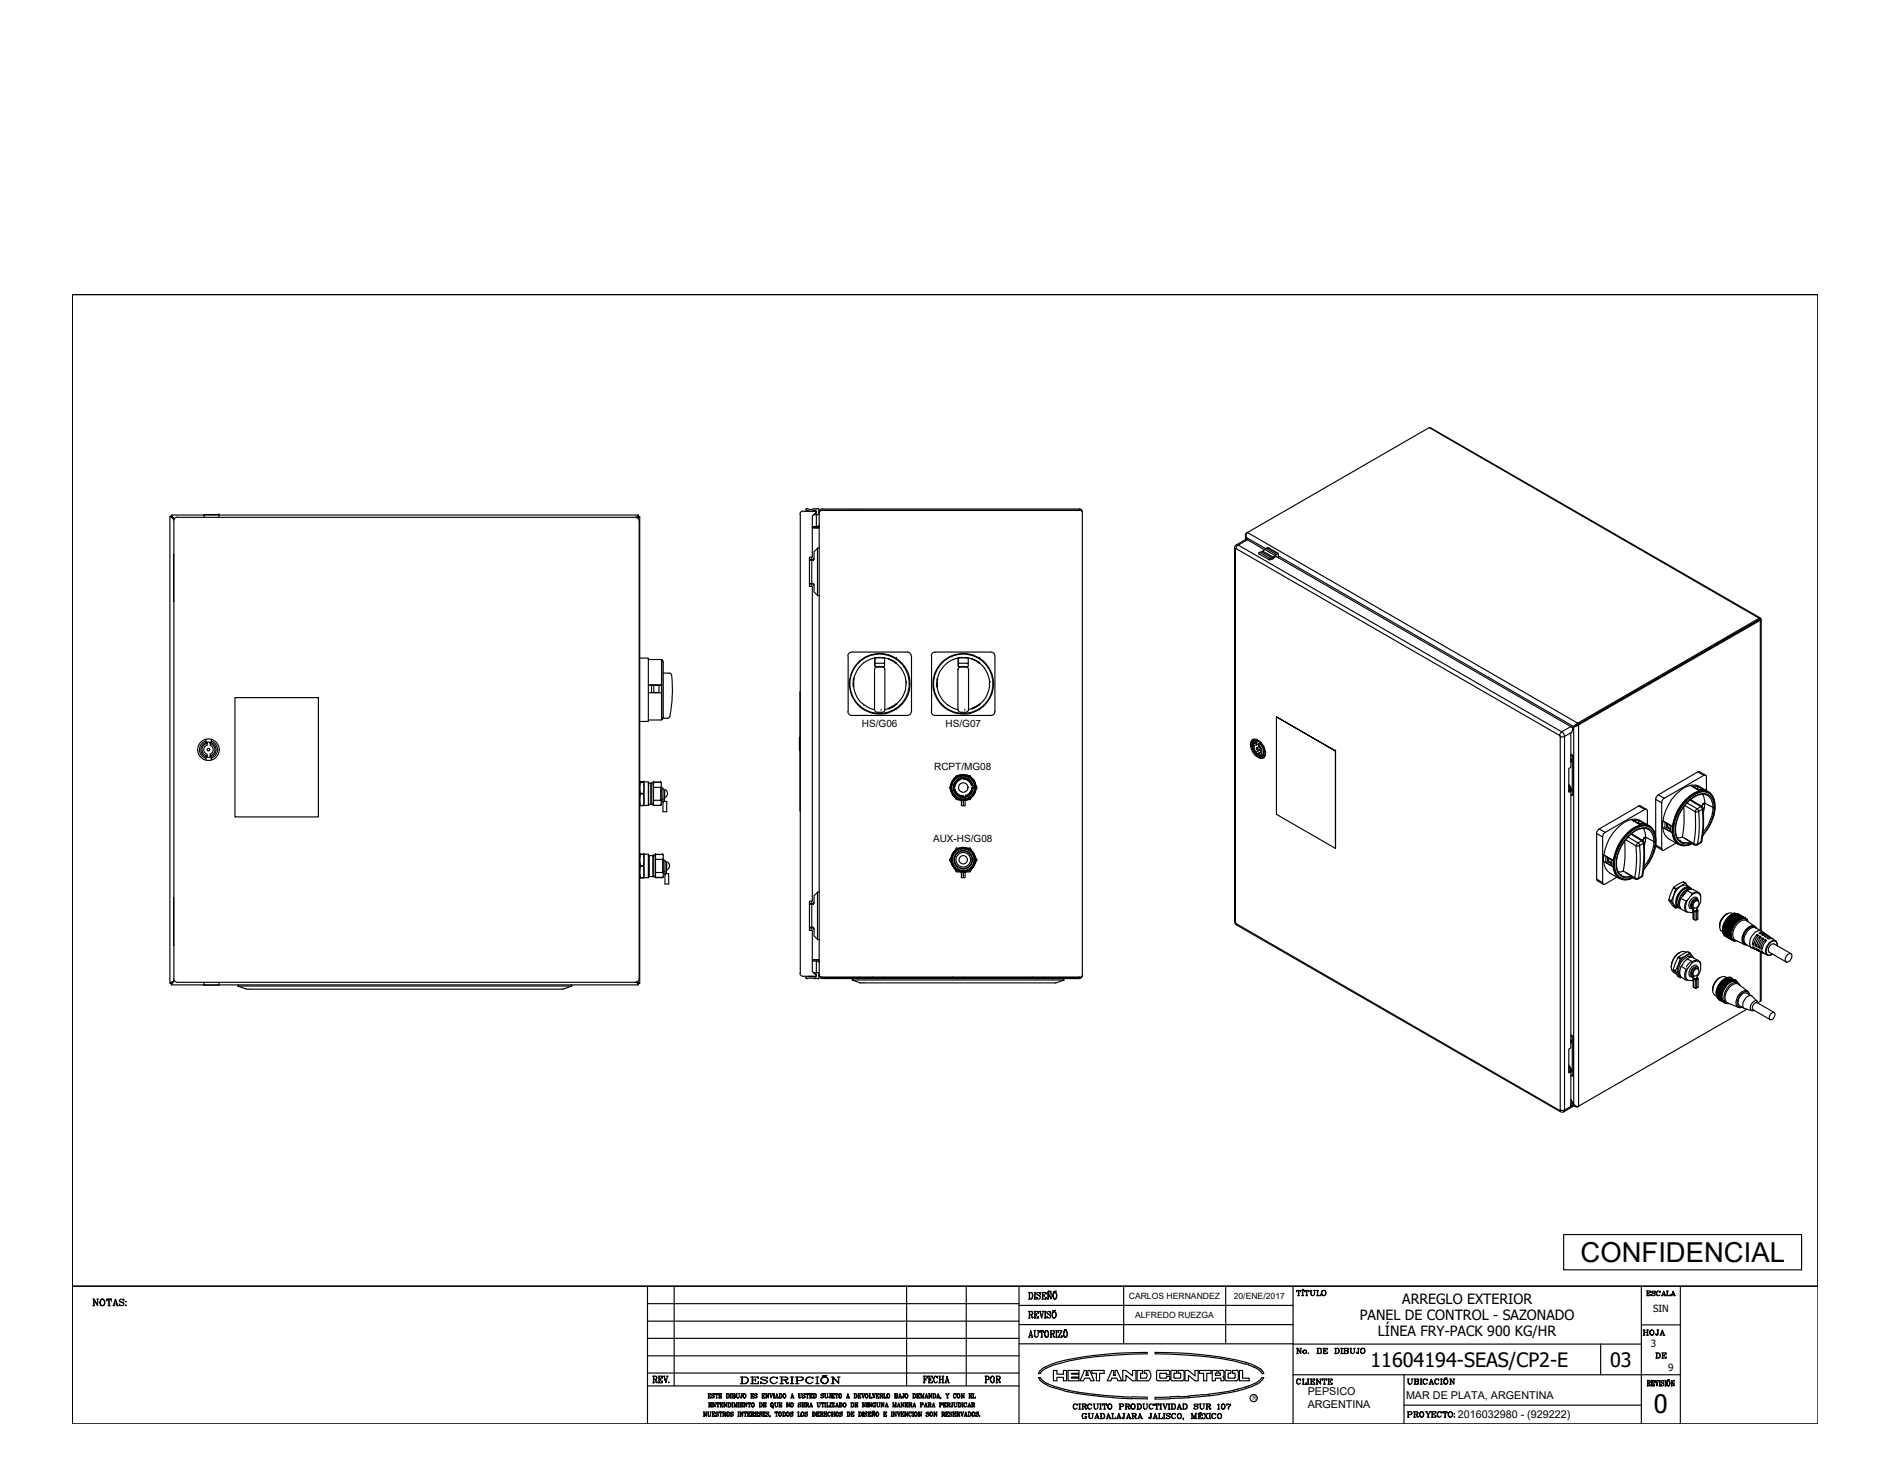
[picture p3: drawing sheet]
<svg xmlns="http://www.w3.org/2000/svg" width="279mm" height="216mm" viewBox="0 0 279 216" stroke-linecap="round" stroke-linejoin="round" font-family="sans-serif">
<defs><g id="words">
<text font-size="4.1" x="233.4" y="186.4">CONFIDENCIAL</text>
<text font-size="3.8" x="244.2" y="208.6">0</text>
<g font-size="3.5">
<text x="241.7" y="198.3">HOJA</text>
<text x="243.8" y="201.8">DE</text>
<text x="144.6" y="205.3">POR</text>
</g>
<g font-size="2.9">
<text x="202.4" y="201.8">11604194-SEAS/CP2-E</text>
<text x="237.8" y="201.8">03</text>
</g>
<g font-size="2.1">
<text x="200.8" y="195">PANEL DE CONTROL - SAZONADO</text>
<text x="203.5" y="197.3">LÍNEA FRY-PACK 900 KG/HR</text>
<text x="207.1" y="192.6">ARREGLO EXTERIOR</text>
</g>
<g font-size="1.6">
<text x="193.1" y="206">PEPSICO</text>
<text x="193.1" y="207.9">ARGENTINA</text>
<text x="207.6" y="206.7">MAR DE PLATA, ARGENTINA</text>
<text x="215.3" y="209.5">2016032980 - (929222)</text>
</g>
<g font-size="1.5">
<text x="127.3" y="107.4">HS/G06</text>
<text x="139.6" y="107.4">HS/G07</text>
<text x="138" y="113.7">RCPT/MG08</text>
<text x="137.8" y="124.3">AUX-HS/G08</text>
<text x="244.1" y="193.8">SIN</text>
<text x="243.8" y="199">3</text>
<text x="246.4" y="202.4">9</text>
</g>
<g font-size="1.3">
<text x="166.7" y="191.8">CARLOS HERNANDEZ</text>
<text x="182.2" y="191.8">20/ENE/2017</text>
<text x="167.6" y="194.6">ALFREDO RUEZGA</text>
</g>
<text font-size=".9" x="184.9" y="206.8">R</text>
</g></defs>
<!-- layer: Visible Edges(ANSI) -->
<g fill="none" stroke="#000" stroke-width=".17">
<path d="M25.1 76.3v68.9M25.3 76.3h-.2l.5 .3M25.3 76.3l.3 .3M25.3 76.1h4.8M25.3 76.2l.2 .2-.2-.1M25.6 76.6l.1 .1M25.6 76.6l-.3-.4v-.1l.5 .6M25.7 76.9v67.6M26.2 76.4h-.3l-.2 .2-.1 .3M26.2 76.4h67.6M30.1 76v.4M32.3 76h.1"/>
<path d="M32.3 76v.4M32.3 76h-2.2h2.2M32.3 76.1h62M93.8 76.4h.3l.2 .2 .1 .3v67.6l-.1 .3-.2 .2-.3 .1M94 76.4l.3-.3v.1l-.2 .2M94.3 76.2l-.2 .2 .2-.1M94.3 76.3h.2l-.4 .2M94.3 76.3l-.2 .2M94.5 76.3v68.9M118.2 75.9v67.8M118.6 75.5l-.4 .2-.1 .2M118.6 75.5h2v.3l-.5 .3"/>
<path d="M119.1 75.1l-.1 .1v.1l.6 .2M119.1 75.1l.5 .1M119.6 75.3h.2M119.8 75.5l.6-.2 .1 .2M120 77.8h.8M120.1 76.1l-.1 .1v6.1h-.5v4.3h.5v46.5h-.5v4.3h.5v6.1l.1 .1M120.2 76h.3M120.2 75.1l-.4 .1M120.5 75.7v.1M120.5 75.1l-.3 .1M120.6 75.7l-.5 .4M120.6 76v1.8"/>
<path d="M120.6 77.9v.1M120.6 76h.2M120.8 75.1h.1M120.8 75.1l-.2 .1M120.9 77.9h-.9M120.9 76h-.1M120.9 77.6l-.1 .1M120.9 75.2v.8M121 77.6l-.2 .4h-.8M121 75.7l.1-.2 .2-.1h38.4l.1 .1v68.7l-.1 .1h-38.2a.39 .39 0 0 1-.5-.3M121 75.7h.1M121 75.7v68.3"/>
<path d="M121.5 75.1l-.5 .3-.1 .3M121.5 75.3l-.2 .1M121.5 75.2h37.9M121.5 75.3h37.9M126 75.3h.1M126.9 75.3h.1M159.4 75.1l.3 .2 .1 .2M159.4 75.3l.1 .1M183.9 79.7h.3l2.5 1.5M183.9 79.7l-1.5 .8-.1 .4v55.1l.1 .4 .2 .2 47.8 27.6h.5l1.4-.8M183.9 79v.7M184.1 79.4l.2 .3-.2-.3a.58 .58 0 0 1 .1-.8l26.9-15.5h.1l48.8 28.2"/>
<path d="M184.2 78.6a.44 .44 0 0 0-.1 .8M25.7 81.8v7M94.5 97.2h1.2v9.3h-1.2M95.7 97.4h2v3.8h-2h2v1.1M97.7 97.7h.1M97.8 97.4l.1 .1M97.8 97.5l-.1 8.7h.2M97.8 97.5l.1 .3M97.9 97.8v8.3l.8-.1 .2-.2M97.9 97.8h.1M97.9 99.4h.9M98.8 99.4l.3 .1 .1 .2"/>
<path d="M99.2 99.7a20.1 20.1 0 0 1-.3 6.1M119.5 82.7h.4v3.5h.2l.1 .2M119.5 86.2h.7v.2M119.5 86.3h.4v.3M119.9 82.7h.2l.1-.2v.2zM119.9 82.3v.3h-.4M120.2 86.4v1l.5 .4M120.7 81.1l-.5 .4v1M121 80.9h-.3v7.1h.3M125.3 96.9v8.2M125.8 96.3l-.3 .1-.2 .2-.1 .3M125.8 96.3h8.2"/>
<path d="M127.5 97.8h.1M129.1 98.3l.1 .1M129.2 97.2h1.4v1.2h-1.4v-1.2v1.1M129.3 97.9l-.1 .1M129.3 97.9h1.2M129.4 98.6h.1M129.8 98.4h.2M130.5 98.6h.1M130.5 97.9l.1 .1M131.2 96.7l1.1 .5M131.2 97.3l.6 .2 .6 .5zM131.2 97.3a3.9 3.9 0 0 0-5.1 3.7"/>
<path d="M131.2 96.7a4.4 4.4 0 0 0-5.7 3.6l-.1 1.1M132.2 97.8h-.1M132.2 97.8h.1M132.4 97.9a3.9 3.9 0 0 1 0 6.1M132.4 97.2a4.5 4.5 0 0 1 0 7.6M132.4 97.2h.1M133.1 98.6h.1M134 96.3l.3 .1 .2 .2 .1 .3M134.6 96.9v8.2M137.6 96.9v8.2M139.9 97.8h.1M141.5 97.2v1.2"/>
<path d="M141.5 97.2l.7-.1 .8 .1-.1 1.2h-1.4zM141.7 98.6h.1M142.1 98.4h.3M142.8 98.6h.1M142.8 97.9l.1 .1M142.9 97.9l-1.4 .1M143.5 97.3l.6 .2 .6 .5zM143.5 97.3a3.9 3.9 0 0 0-5.1 3v.7M144.6 97.8h-.1M144.6 97.8h.1M144.7 97.2l-1.2-.5a4.4 4.4 0 0 0-5.7 3.6M144.7 97.9a3.9 3.9 0 0 1 0 6.1"/>
<path d="M144.7 97.2a4.5 4.5 0 0 1 0 7.6M144.7 97.2h.1M145.4 98.6h.1M146.4 96.3l.2 .1 .2 .2 .1 .3v8.2M146.4 96.3h-8.3l-.3 .1-.2 .2-.1 .3M188.4 82.2h.1M188.5 82.2l43.5 25.1a.49 .49 0 0 1 .1 .8l-.1 .2v5l-.3 .2v3.5l.3-.2v38l-.3 .1v3.5l.3-.1v5h.1M188.5 82.2h-.1a.95 .95 0 0 1-1 .4l.1-.1 .5-.2 .7-.6h.1v.7M188.8 81.7l-1.6-.9-1 .7a.24 .24 0 0 0-.3 .3l1.5 .9M252.7 95.6h.1M253.1 95.3v.1M253.2 95.3h.1"/>
<path d="M254.4 94.6h.1M254.8 94.3v.1M255 94.2h.1M255.2 94.1h.1M256.9 93.2h.1M257.8 92.7h.1M257.9 92.6h.1M258.7 92.1h.1M259.9 91.5h.1M259.9 91.4h.1M260 91.4v-.1h-.2l-26.9 15.5-.5 .5 27.4-15.8M260.1 91.5v46l-.8-.5a1.41 1.41 0 0 0-1.6 1.2l-.2 .7 .2 .5 .9 .5"/>
<path d="M30.4 109.4a1.33 1.33 0 0 0-1 1.3 1.33 1.33 0 0 0 1 1.3M30.4 111.8v.5M30.4 109.2v.5M30.5 110.1a.7 .7 0 0 0-.4 .6 .7 .7 0 0 0 .4 .7M30.5 109.8a.95 .95 0 0 0-.7 .9 .95 .95 0 0 0 .7 .9M30.6 109.6v.5M30.6 111.4v.4M31 109.8a.95 .95 0 0 1 .7 .9 .95 .95 0 0 1-.7 .9M31 110.1a.7 .7 0 0 1 .5 .6 .7 .7 0 0 1-.5 .7M31.1 109.6v.5M31.1 111.4v.4M31.2 109.4a1.33 1.33 0 0 1 .9 1.3 1.33 1.33 0 0 1-.9 1.3"/>
<path d="M31.2 111.8v.5M31.2 109.2v.5M34.7 103h12.3v17.6h-12.3zM94.5 115.5h.1M94.6 115.5h.4zM94.6 115.5l-.1 .9 .1 .8M95 117.2h-.4l-.1 .9 .1 .9h.4l-.4-.1M95 117.2h-.4M95 115.5l.1 .9-.1 .8M95 117.2l.1 .9-.1 .8M95.1 115.5h.6l.1 .1-.1 3.3M95.1 115.5h.1"/>
<path d="M95.1 115.5v3.5M95.1 118.9h.6M95.7 102.3h2v4h-2M95.7 115.5v3.4M95.8 118.8h.3M95.8 115.7h.3M96.1 115.7v3.1M96.1 118.7l.2 .2 .1-.2M96.2 101.2h1.1v1l-1.1 .1zM96.4 115.8l.1-.1v3M96.4 118.6l.1 .1M96.4 115.7l-.1-.1-.2 .1"/>
<path d="M96.5 118.2h1.1v.1v.6h-1.1zM96.5 115.5h1.1v.1v.7h-1.1zM96.5 115.5h.1M96.5 118.9h.1M96.5 115.5h1.1v.1M96.5 116.3v1.9M96.5 101.2v1M97.6 115.5h.1M97.6 118.9h.1M97.6 116.3v1.9M97.6 118.8v.1h-1.1M97.6 116.3l.3 .1v2.2"/>
<path d="M97.6 116.1v2.2M97.7 106h.1M97.9 106l-.1 .2M97.9 116.6h.2v1.7M97.9 118.1l-.3 .1M97.9 118.3h.6v1.6h-.6zM98.1 116.9h.1M98.1 117.5h.1M98.2 116.6v1.2M98.2 116.6a.66 .66 0 0 1 .4 .6 .66 .66 0 0 1-.4 .6M118.1 108.8v.1v1.9v.1M118.2 102.1v17.6"/>
<path d="M125.2 105.1l.1 .3 .2 .2h.3M125.5 101.4a4.4 4.4 0 0 0 5.7 3.9M125.8 105.6h8.2M126 100.3h.1M126.1 100.3l-.1 .7 .1 .4M126.1 101.4a3.8 3.8 0 0 0 3 3.4M126.1 101h.1M126.1 101v.4M127.5 104.1h.1M129.1 104.8v-5.9a.36 .36 0 0 1 .4-.4h.8a.37 .37 0 0 1 .4 .4v5.9M129.1 104.8l.1 .2 .3 .2 1-.1 .2-.3M130.1 104.9h.1"/>
<path d="M131.2 104.6l1.2-.6-.6 .4zM131.2 104.6l-.5 .2M132.1 104.1h.1M132.3 104.7l-1.1 .5M132.3 104l-1.1 .6M133.8 100.8h.1M134.6 105.1l-.1 .3-.2 .2h-.3M137.5 105.1l.1 .3 .2 .2h.3h8.3M137.8 101.4a4.5 4.5 0 0 0 6.9 3.3M137.8 100.3v1.1M138.4 100.3h.1M138.4 101.4a3.9 3.9 0 0 0 3.1 3.4"/>
<path d="M138.4 101h.1M138.4 101v.4M138.4 100.3l-.1 .7v.4h.1M139.9 104.1h.1M140.2 116.4l.2 .3M140.2 116.3h.1M140.4 116.4h.1M140.4 116.5h.1M140.4 116.3h.1M140.4 116.1v.2M140.4 116.5v.1M140.4 116.6h.1"/>
<path d="M140.4 115.9h.1M140.4 116.1h.1M140.4 116.7v.1M140.4 116.2v.1M140.4 116.7h.1M140.4 116.1v.1M140.4 116v.1M140.4 116.8h.1M140.4 116.8l.1 .1M140.4 115.9l-.2 .4M140.4 115.8v.1M140.4 116.9h.1"/>
<path d="M140.5 116.9h.1M140.5 115.8h.1M140.5 117h.1M140.5 115.7h.1M140.5 115.6h.1M140.5 117.1h.1M140.6 115.6h.1M140.5 115.7h-.1M140.6 115.5h-.1M140.6 117.2h.1M140.6 115.5h.1M140.6 117.3h.1"/>
<path d="M140.7 117.3h.1M140.7 115.3l-.1 .1M140.7 115.4h.1M140.7 115.3h-.1M140.7 117.3v.1M140.7 115.3h.1M140.7 117.4h.1M140.7 117.5h.1M140.7 115.2h.1M140.8 117.5h.1M140.8 115.2h-.1M140.8 115.2h.1"/>
<path d="M140.8 115.1h.1M140.9 115.1h.1M140.9 117.5v.1M140.9 117.5h.1M140.9 116.3h.1M140.9 115h.1M140.9 117.6l.1 .1M141 115h.1M141 116.7h.1M141 116.7h-.1a1.38 1.38 0 0 0 1.3 1M141 116.7a1.33 1.33 0 0 0 1.2 .9M141 117.7h.1"/>
<path d="M141 114.9h-.1M141 116.7a1.29 1.29 0 0 0 1.2 .9M141 117.7l.1 .1M141 114.9v.1M141 114.9h.1M141 117.7l.2 .4M141.1 116.7a1.25 1.25 0 0 0 1.1 .8M141.1 117.7v.1M141.1 114.8l-.1 .1M141.1 114.9h.1M141.1 117.8h.1M141.1 114.8v.1"/>
<path d="M141.2 117.9h.1M141.2 114.8h-.1M141.2 118l.1 .1M141.2 114.8h.1M141.2 114.6l-.2 .3M141.3 114.7h-.1M141.3 114.5l-.1 .1M141.3 118h.1M141.3 114.8h.1M141.3 118.1h.3M141.3 114.6h.3M141.4 117.9h.1"/>
<path d="M141.4 114.6l-.1 .1M141.4 114.7h.1M141.4 118h.1M141.5 104.8v-5.9a.37 .37 0 0 1 .4-.4h.7a.37 .37 0 0 1 .4 .4v5.9M141.5 118.1h.1M141.5 104.8v.2l.3 .2 1-.1 .2-.3M141.5 118h.1M141.5 114.6h-.1M141.5 114.6h.1M141.5 118l.1 .1M141.6 118h.1M141.6 114.5l-.1 .1"/>
<path d="M141.6 114.6h.1M141.6 118.1h.1M141.7 118.1h.1M141.7 114.5l-.1 .1M141.7 118.1l.1 .1M141.7 114.5h.1M141.7 114.5v.1M141.8 118.1h.1M141.8 114.5h.1M141.8 114.5h-.1M141.8 115h.1M141.9 118.1v.1"/>
<path d="M141.9 115a1.38 1.38 0 0 0-1 1.3 1.38 1.38 0 0 1 1-1.3M141.9 115a1.33 1.33 0 0 0-1 1.3 1.33 1.33 0 0 1 1-1.3M141.9 115.1a1.29 1.29 0 0 0-.9 1.2M141.9 115.1a1.25 1.25 0 0 0-.9 1.2M141.9 115.1h.1M141.9 118.1h.1M141.9 114.5h.1M141.9 114.4v.1M142 114.5h-.1M142 118.2v.8h.5v-.8M142 118.1v.1M142 118.2h.1"/>
<path d="M142 118.1l.1 .1M142 114.4l-.1 .1M142.1 114.5h.1M142.1 118.2h.2M142.1 118.2h.1M142.1 118.1h.1M142.2 114.4h-.1M142.2 114.5h.1M142.2 114.4h.1M142.2 117.7h.1M142.2 117.6h.1M142.3 119v-.8v.8"/>
<path d="M142.3 115h.1M142.3 115v.1M142.3 114.9a1.38 1.38 0 0 1 1.3 1M142.3 115a1.33 1.33 0 0 1 1.2 .9M142.3 118.1h.1M142.3 115a1.29 1.29 0 0 1 1.2 .9M142.3 115a1.25 1.25 0 0 1 1.1 .9M142.3 118.2h.1M142.3 114.4h.1M142.4 114.5h-.1M142.4 118.1h.1M142.4 118.2h.1"/>
<path d="M142.4 114.5h.1M142.4 118.2h-.1M142.4 118.1l.1 .1M142.5 114.4v.1M142.5 104.9h.1M142.5 118.1h.1M142.5 118.1v.1M142.5 118.1l.1 .1M142.6 118.2h.1M142.6 114.5h.1M142.6 114.4v.1M142.6 117.5h.1"/>
<path d="M142.6 118.1h.1M142.6 118.1v.1M142.6 117.6a1.38 1.38 0 0 0 1-1.3 1.38 1.38 0 0 1-1 1.3M142.7 114.5h.1M142.7 118.1h.1M142.7 114.6h.1M142.7 118.1l-.1 .1M142.8 118.1h.1M142.8 114.5l.1 .1M142.8 118h.1M142.9 114.6h.1M142.9 118.1h-.1"/>
<path d="M142.9 118.1h.1M142.9 118.1h.3M142.9 114.6h.3M142.9 114.5l.1 .1M143 118h-.1M143 114.6h.1M143 118l-.1 .1M143 118v.1M143 118h.1M143 114.6v.1M143.1 117.9h-.1M143.1 114.6v.1"/>
<path d="M143.1 114.7h.1M143.1 118h-.1M143.1 118h.1M143.1 114.6l.1 .1M143.2 117.9h-.1M143.2 114.7h.1M143.2 117.9h.1M143.2 114.8h.1M143.2 114.7v.1M143.2 114.5l.1 .1M143.3 117.8h-.1M143.3 114.8h.1"/>
<path d="M143.3 114.6l.2 .3M143.3 118l-.1 .1M143.3 117.9h-.1M143.3 117.7v.1M143.4 114.8h.1M143.4 117.8h.1M143.4 114.8v.1M143.4 117.8h-.1M143.4 114.8l.1 .1M143.4 117.7h.1M143.5 117.7h.1M143.5 114.9h.1"/>
<path d="M143.5 115.9h.1M143.5 114.9v.1M143.5 117.7l-.1 .1M143.5 116.3a1.25 1.25 0 0 1-.9 1.2M143.5 117.7l-.2 .4M143.5 117.7v.1M143.5 116.4h.1M143.5 117.6h.1M143.5 116.3a1.29 1.29 0 0 1-.9 1.2M143.5 115h.1M143.5 104.6l-.5 .2M143.6 117.6l-.1 .1"/>
<path d="M143.6 116.3a1.33 1.33 0 0 1-1 1.3v.1M143.6 117.6h.1M143.6 115h-.1M143.6 115.9h.1M143.6 116.4h.1M143.6 117.5h.1M143.6 115h.1M143.6 115.1h.1M143.7 115.1h-.1M143.7 117.4h.1M143.7 115.1h.1M143.7 115.2h.1"/>
<path d="M143.7 117.5h.1M143.7 117.3h.1M143.8 115.2h.1M143.8 115.2v.1M143.8 117.4h-.1M143.8 115.3h.1M143.8 115.3h-.1M143.8 117.2h.1M143.8 115.4h.1M143.8 117.3h.1M143.9 117.1h-.1M143.9 117.3h-.1"/>
<path d="M143.9 115.5h.1M143.9 115.4v.1M143.9 117l.1 .1M143.9 117.2h-.1M143.9 115.6h.1M143.9 116.9h.1M144 117l-.1 .1M144 115.7h.1M144 115.6h.1M144 117.1h-.1M144 116.8h.1M144 117h.1"/>
<path d="M144 116.9h.1M144 116.7h.1M144 115.8h.1M144 116.6h.1M144 116.5h.1M144 115.9h.1M144 116l.1 .1M144 116.1h.1M144 115.9l.1 .1M144 115.8l.1 .1M144 116.8v.1M144.1 116h.1"/>
<path d="M144.1 116.1h.1M144.1 116.7v.1M144.1 116.2h.1M144.1 116.3v.1M144.1 116.5v.1M144.1 116.5h.1M144.1 116.4v.1M144.1 116.4h.1M144.1 116.3h.1M144.1 116l.2 .3M144.1 116.2v.1M144.3 116.3h.1"/>
<path d="M144.3 116.4l-.3 .2 .1 .2M144.5 104.1h.1M144.7 104l-.6 .4-.6 .2M144.7 104l-1.2 .6M144.7 104l-1.1 .6M146.2 100.8h.1M146.9 105.1l-.1 .3-.2 .2h-.2M184.9 109.3a1.15 1.15 0 0 1 1.6 .8 1.47 1.47 0 0 1 .1 1.8 1.2 1.2 0 0 1-1.5-.7 1.76 1.76 0 0 1-.2-1.9zM185 110.2a.47 .47 0 0 1 .1-.5 .47 .47 0 0 1 .5-.1l-.1 .2a.5 .5 0 0 0-.5 .2 .5 .5 0 0 0 .1 .6l.2 .4 .3 .4 .6-.3-.3 .1a.4 .4 0 0 0 .3-.2 .4 .4 0 0 0-.1-.5l-.2-.3v-.2a1.29 1.29 0 0 1 .4 1.4l-.4 .1v-.3M185.1 109.2a1.38 1.38 0 0 0 0 1.8 1.4 1.4 0 0 0 1.5 .9M185.1 109.2l-.2 .6 .2 .7M185.2 109.2l-.1 .3"/>
<path d="M185.2 109.6l.5-.1v-.2a.65 .65 0 0 0-.7 1M185.4 111.2l.7 .5 .6 .1M185.5 109.2l-.3 .1M185.5 110.5a.19 .19 0 0 1 .3 .1 .19 .19 0 0 1-.1 .2zM185.5 110a.42 .42 0 0 0-.3 .3 .42 .42 0 0 0 .1 .4l.2 .4v.2M185.5 109.8v.2M185.7 109.2v.1M185.7 111.3l.2 .1M185.9 111.3h-.3M185.9 111.5a.5 .5 0 0 0 .6-.1 .5 .5 0 0 0 .1-.6l-.2-.5-.4-.5 .2-.2v.2a1.07 1.07 0 0 1 .1 1.7M185.9 109.4l-.2 .1M185.9 109.8v.1"/>
<path d="M185.9 109.4l-.3 .2M185.9 110.3l-.3 .1M186 109.8l-.1 .2M186.1 110.6l-.3 .2M186.2 110.7l-.7 .4M186.2 109.6l-.7 .4M186.4 111.7l.3 .1M186.8 111.5h.1M186.8 111.5l-.2 .2M186.9 111l-.3 .6-.4 .1v-.1M188.5 105.9l8.7 5-8.7-5v14.4l8.7 5M197.2 110.9v14.4z"/>
<path d="M197.2 110.9h.1M231.7 116.2l.3 .3M231.7 116.1l.1 .3 .3 .1-.3 .1-.1-.1M231.7 116.6l.3 .1M231.7 116.7l.1 .1M231.7 116h.1a.86 .86 0 0 1 .2 .9M231.8 116.1l.2 .2M232 112l.1 .3-.1 .3M232 111.6l.2 .1v5.8l-.2-.2M232 111.4l.4 .2v5.7l-.2 .2M232 116.8l-.1-.1-.2 .2M232 112.2v.1"/>
<path d="M232.1 116.6l-.2 .2M232.1 112.3l-.1 .1M232.4 111.6l-.2 .1M232.4 107.3l27.6-15.9h.1l-.1 .2-26.9 15.5zM232.4 107.3l-.2 .2M232.4 107.3l-.3 .1M243.1 119.5l-1-.5-5.9 3.4-.3 .3-.1 .2v7l1 .7M247.5 117.3a4.3 4.3 0 0 1 2.1-1.3l1.4 .8a6.3 6.3 0 0 0-4 5.2l-1.4-.8a7.6 7.6 0 0 1 1.9-3.9zM248.7 119.1a16.7 16.7 0 0 1-.3 4.5l-.7 .1M249.6 118.1l1.8 1.1a15.5 15.5 0 0 1-.1 5.2l-.9 .4a1.07 1.07 0 0 1-.8-.5l-1.2-.7M249.6 116l.8-.1 1.4 .8-.8 .1zM250.4 116l.5 .1 1.4 .9"/>
<path d="M250.6 116.4l.3 .2M250.7 116.1l.7 .5h-.5l-.9-.5h.7v.4l-.2-.1M250.7 116.5l.2 .1M251.4 119.1h.1M251.4 117.3l.2 .2a3.4 3.4 0 0 1 0 2.4M251.5 118.8h.1M251.6 118.7h.1M251.8 116.7a1.95 1.95 0 0 1 1.4 1.7M251.8 116.7h.1M251.9 114.5l-1.1-.6-6 3.6-.3 .4v5.7M252 116.7v-1.9a.26 .26 0 0 0-.1-.3 .26 .26 0 0 0-.3 0l-6 3.6-.2 .3v6.9a.22 .22 0 0 0 .1 .3 .22 .22 0 0 0 .3-.1l1.8-1M252.1 117.4a2.71 2.71 0 0 0-2.9 1.1 5.4 5.4 0 0 0-1.6 5.1l.5 .6"/>
<path d="M252.3 117a2.46 2.46 0 0 0-2.7 .5 6.5 6.5 0 0 0-2.5 6.1 1.8 1.8 0 0 0 2.8 1M252.3 117h.1M252.3 117a2.56 2.56 0 0 1 .9 2.6 6.6 6.6 0 0 1-1.8 3.8M253 119.3h.1M25.7 132.6v7M94.5 126.1h.1M94.6 126.1l.4 .1zM94.6 126.2l-.1 .8 .1 .8M95 127.8h-.4l-.1 1 .1 .9h.4l-.4-.1M95 127.8v.1h-.4M95 126.2l.1 .8-.1 .8M95 127.9l.1 .9-.1 .8"/>
<path d="M95.1 126.1h.6l.1 .1-.1 3.4M95.1 126.1h.1M95.1 126.1v3.6M95.1 129.6h.6M95.7 126.1v3.5M95.8 129.3l.1 .1M95.9 126.4v3M95.9 129.4h.5M96.4 126.4h-.5l-.1 .1M96.4 126.4v3M96.4 129.4l.2 .1 .1-.1M96.7 126.5l.1-.1v3"/>
<path d="M96.7 129.3h.1M96.7 126.4l-.1-.2-.2 .2M96.8 128.8h1.1v.6v.2h-1.1zM96.8 126.2h1.1v.6v.1h-1.1zM96.8 126.2h.1M96.8 126.2h1.1v.1M96.8 126.9v1.9M97.9 126.2h.1M97.9 126.9v1.9M97.9 129.6h.1M97.9 129.4v.2h-1.1M97.9 126.8v2.2"/>
<path d="M97.9 126.9l.3 .2v2.1M98.2 127.3h.2v1.7M98.2 129.1l.5-.1v1.5h-.5zM98.2 128.7l-.3 .1M98.4 127.6h.1M98.4 128.2h.1M98.5 127.3v1.2M98.5 127.2a.66 .66 0 0 1 .4 .7 .66 .66 0 0 1-.4 .6M119.5 133.5h.4v3.4l.2 .1 .1 .2M119.5 136.9h.5l.2 .3M119.5 137.1h.4v.3M119.9 133.5h.2l.1-.2-.2 .2z"/>
<path d="M119.9 133.1v.3h-.4M120.2 137.2v1l.5 .4M120.7 131.9l-.5 .4v1M121 131.7h-.3v7.1h.3M140.2 127l.3 .5M140.4 126.7l.1 .8M140.4 127h.1M140.5 127.1h.1M140.5 126.8h.1M140.5 127.2h.1M140.5 126.7h.1M140.5 127.3h.1"/>
<path d="M140.5 126.5v.2h-.1M140.5 126.6h.1M140.5 127.4h.1M140.5 126.5h.1M140.5 126.5v-.1l-.3 .6M140.5 127.5h.1M140.5 126.4h.1M140.6 127.6h.1M140.6 127.6v.1M140.6 126.4h.1M140.6 126.3h.1M140.6 127.7h.1"/>
<path d="M140.6 126.2l-.1 .2M140.6 127.8h.1M140.6 126.2h.1M140.7 127.8h.1M140.7 126.1l-.1 .1M140.7 127.9l.3 .4M140.7 126.2h.1M140.7 126v.1M140.7 127.9h.1M140.7 126h.1M140.7 126.1h.1M140.8 128h.1"/>
<path d="M140.8 126h.1M140.8 125.9l-.1 .1M140.8 125.9h.1M140.8 128l.1 .1M140.8 125.8l.1 .1h-.1M140.9 125.8h-.1M140.9 125.9h-.1M140.9 128.1v.1M140.9 128.2h.1M140.9 128.2l.3 .5M140.9 125.7v.1M141 128.2v.1"/>
<path d="M141 128.3h.1M141 125.7h.1M141.1 128.3h.1M141.1 128.3v.1M141.1 125.6h.1M141.1 128.4h.1M141.2 128.4v.1M141.2 125.5h.1M141.2 128.7h.1M141.2 125.3l-.3 .5 .1-.1M141.3 128.5v.1M141.3 125.5h-.1"/>
<path d="M141.3 125.2h-.1M141.3 128.8h.6M141.3 125.3h.6M141.3 128.5h.1M141.3 128.6l.3 .1M141.3 125.4h.1M141.4 128.6h.1M141.4 125.4h.1M141.5 128.6h.1M141.5 125.3l-.5 .4M141.5 125.3h.1M141.6 128.6v.1"/>
<path d="M141.6 128.7h.2M141.6 125.3h.1M141.7 128.7h.1M141.7 125.2h.1M141.8 125.3h-.3M141.8 128.7h.1M141.8 125.2h.1M141.8 128.8h.4M141.9 128.7h.1M141.9 128.8h.1M141.9 125.2h.1M142 128.7v.9h.5v-.8"/>
<path d="M142 125.3h.1M142 128.7v.1M142.1 125.3h.1M142.1 128.8h.1M142.2 125.2h-.1M142.2 125.3h.1M142.2 125.2l-.4 .1M142.2 128.8h.1M142.2 125.2h.1M142.3 129.6v-.8v.8M142.3 128.8h.1M142.3 125.2l.5 .1"/>
<path d="M142.3 125.3h.1M142.4 125.2h.1M142.4 128.8h-.1M142.4 125.3h.1M142.5 125.2h.1M142.5 128.8h-.1M142.5 128.8h.1M142.5 125.3h.1M142.6 125.2h.1M142.6 128.8h.6M142.6 128.7h-.1M142.6 125.3h.6"/>
<path d="M142.7 125.2h.1M142.7 128.7h.1M142.8 125.2h.1M142.8 128.7h.1M142.9 125.3h-.1M142.9 128.7h.1M142.9 125.3v.1h.3M143 125.3h.1M143.1 125.4h.1M143.1 128.6h.1M143.2 125.4h.1M143.2 128.5h-.1"/>
<path d="M143.2 125.5h.1M143.2 125.2h.1M143.2 128.5l-.5 .2v.1M143.3 125.3l.3 .5M143.3 128.7h-.1M143.3 125.5h.1M143.3 128.4h.1M143.4 125.6h.1M143.4 128.3l.2-.2-.3 .6M143.4 128.4l-.1 .1M143.5 125.6v.1M143.5 125.7h.1"/>
<path d="M143.5 128.3h.1M143.5 125.7l.1 .1M143.6 125.7v.1M143.6 128.2h.1M143.6 125.8h.1M143.6 128.1h.1M143.7 125.9h.1M143.7 128v.1M143.7 128h.1M143.7 126h.1M143.7 126.1h.1M143.7 127.9h.1"/>
<path d="M143.8 126h.1M143.8 127.9h.1M143.8 126.1l.1 .2M143.8 127.8h.1M143.8 126.1h.1M143.8 126.2h.1M143.9 126.2h.1M143.9 127.7v.1M143.9 127.7h.1M143.9 127.8l-.2 .1 .1 .1M143.9 126.3h.1M143.9 127.6v.1"/>
<path d="M144 126.4h.1M144 127.5l-.1 .1M144 126.5h.1M144 127.4v.1M144 127.5l-.1 .2M144 127.3v.1M144 126.7h.1M144 127.2h.1M144 126.8h.1M144 127.1h.1M144 126.9h.1M144 126.8v-.4l.3 .6"/>
<path d="M144 127.3v.2M144 127.1v.1M144 126.9v.1M144.3 127l-.3 .6M236.8 127.2a1.97 1.97 0 0 0 .9 1.7l1.4 .8M236.8 126.3l1.4 .8v.9l-1.4-.8zM237.1 127.4l.1-.9 .7 .4v.8M237.4 127.1l.5 .3M237.4 127.1v-.5v.6M237.5 126.7l.1 .5M237.9 127.5l-.5-.3-.3 .2 .8 .4v-.1v.1M238.2 128a1.86 1.86 0 0 0 2.2 1.9l.5-.2"/>
<path d="M238.7 122.4a4.3 4.3 0 0 1 2.2-1.4l1.4 .8a6.4 6.4 0 0 0-4.1 5.3l-1.4-.8a7.6 7.6 0 0 1 1.9-3.9zM239.4 129.3h.1M239.9 124.1a16.7 16.7 0 0 1-.2 4.5l-.7 .2M240.9 123.1l1.8 1.1a14.1 14.1 0 0 1-.2 5.2l-.8 .5a1.07 1.07 0 0 1-.8-.5l-1.2-.8M240.9 121h.8l1.4 .8h-.8zM241.7 121l.5 .2 1.4 .8M241.9 129.8h.1M241.9 121.5l.2 .2M242 121.1l.7 .5-.6 .1-.9-.5 .8-.1v.4h-.2M242 121.5l.2 .1M242.6 124.1h.1M242.7 122.3l.2 .6a3.6 3.6 0 0 1-.1 2"/>
<path d="M242.8 123.9h.1M242.9 123.8h.1M243.1 121.8a1.81 1.81 0 0 1 1.4 1.7M243.1 121.8h.1M243.3 121.8v-2a.26 .26 0 0 0-.1-.3 .26 .26 0 0 0-.3 0l-6.1 3.6-.1 .3v6.9a.22 .22 0 0 0 .1 .3 .22 .22 0 0 0 .3-.1l1.7-1M243.4 122.5a2.71 2.71 0 0 0-3 1.1 5.4 5.4 0 0 0-1.5 5l.5 .7M243.6 122.1a2.46 2.46 0 0 0-2.7 .5 6.3 6.3 0 0 0-2.5 6 1.8 1.8 0 0 0 2.8 1M243.6 122.1a2.47 2.47 0 0 1 .9 2.6 6.6 6.6 0 0 1-1.8 3.7M243.6 122.1h.1M244.3 124.3h.1M244.5 124.8l.1 .2 .9 .5M244.5 124.8h.1"/>
<path d="M245.6 122.2a1.97 1.97 0 0 0 .9 1.7l1.3 .8M245.6 121.2l1.4 .8-.1 1-1.4-.8zM245.9 122.3v-.8l.7 .4 .1 .8M246.1 122l.6 .4M246.2 122l-.1-.4v.6M246.3 121.7v.4M246.5 132.9a2.45 2.45 0 0 0 1 1.2l.2-.1M246.5 132.9l.3 .2v-.1M246.5 132.9l.3 .1M246.7 122.5l-.6-.3-.2 .1 .7 .5 .1-.1-.1 .1M246.8 133.1l.7 1M246.9 123a1.86 1.86 0 0 0 2.2 1.9l.5-.2"/>
<path d="M247.1 131.1l.4 .1-.3-.2-.7 1.9M247.5 131.3l-.7 1.7M247.9 133.9h.2M248.1 124.2h.1M248.2 131.7a1.04 1.04 0 0 1 1.6-.4 1.94 1.94 0 0 0-1.9 2v.4l.2 .4h-.1a1.07 1.07 0 0 1-.3-1.6zM248.2 132.7l-.2 .7 .1 .7a1.79 1.79 0 0 0 1.9 .5l-.2 .2M248.6 130.2l.3 .2-.3-.2-1.4 .8M248.8 131.9l-.3 .4M248.9 130.4l-1.4 .8M248.9 131.9l-.4 .5M248.9 130.4l.4 .5M249 133.1l-.2 .8 .2 .7"/>
<path d="M249.2 131.5l.7 .4-.1 .3-.8 .9-.8-.4zM249.2 131.5l.7-.2 1 .5M249.2 132.9a1.44 1.44 0 0 0 0 1.8M249.3 131.3a2.14 2.14 0 0 0-1.4 2.4M249.5 131.2l.1 .1M249.5 131a1.23 1.23 0 0 0-1.9 .4 2.3 2.3 0 0 0-.5 2.1l.7 .6M249.6 131.3a1.17 1.17 0 0 0-1.5 .6 1.82 1.82 0 0 0-.3 1.9l.3 .2-.2-.1M249.8 131.3a.93 .93 0 0 0-1.6 .2 2.15 2.15 0 0 0-.6 2.4l.6 .2M249.9 131.9a.75 .75 0 0 1 1.2 .4v-.1a.76 .76 0 0 0-1.3 0M250.3 134.5v.1M250.5 134.4v.1M250.6 134.3l.1 .2h-.2v-.1l.2 .1-.2-.1"/>
<path d="M250.6 134.4v.1M250.6 124.8h.1M250.6 134l-.1 .4M250.7 133a.65 .65 0 0 0-.7 .1 .65 .65 0 0 0-.2 .7l.2 .7M250.7 133a.66 .66 0 0 0-.7 .9l.2 .7h.3v-.1h-.2h.3l-.1 .1h-.2l-.3-.1v1.2l.3 .2 .3-.1v-1.2M250.7 134.4v1.3h-.1M250.7 132.9a.48 .48 0 0 0-.4-.4 .48 .48 0 0 0-.5 .3 .94 .94 0 0 0-.1 1.4h.2a.76 .76 0 0 1 .1-1.3 .42 .42 0 0 1 .5-.2 .42 .42 0 0 1 .3 .4 .65 .65 0 0 0-.7 .2 .65 .65 0 0 0 0 .8h.1M250.8 133.1a.66 .66 0 0 1 0 .7 .66 .66 0 0 1-.6 .3M251.1 132.3a2.1 2.1 0 0 1-.5 1.8M254.4 137.5l1.1 .7-1.1-.7 .1 .3M254.4 137.3l1.1 .7M254.4 137.2l1.1 .6"/>
<path d="M254.4 137.3l1.1 .6M254.4 137.3l1.1 .7v-.1M254.4 137.3l1.1 .7-1.1-.6M254.4 137.4l1.1 .7zM254.4 137.2v.1M254.5 137l1.1 .7zM254.5 137.1l1 .6M254.5 136.9h.1M254.5 137.4l1 .7M254.5 137.1l-.1 .2M254.5 137.1h.1M254.5 137.1l1 .7z"/>
<path d="M254.5 137.1l1.1 .6-1.1-.6M254.5 137.2l1 .7M254.5 137.6l1 .6v-.1M254.5 137.6l1.1 .6M254.5 137.6l1 .7-1-.6M254.5 137.7l1.1 .6zM254.5 137.8l1.1 .6-.1-.1M254.5 137.8h.1M254.5 137h.1M254.5 136.8l1.1 .6-1.1-.6v.1M254.5 137.9v.1l1.1 .5M254.5 137.8l1.1 .7z"/>
<path d="M254.5 137.8l1.1 .6M254.5 137.9l1.1 .6zM254.5 136.8l1.1 .6M254.5 136.9l1.1 .6v-.1M254.5 136.9l1.1 .7zM254.5 136.9l1.1 .7M254.5 137.9h.1M254.5 136.7v.1M254.5 137.9l1.1 .6M254.5 138l1.1 .5M254.5 136.6l1.1 .6M254.5 136.7l1.1 .6v-.1"/>
<path d="M254.5 136.7l1.1 .7zM254.5 136.7l1.1 .6M254.6 136.5l1.1 .6-1.1-.6M254.6 136.5l-.1 .2M254.6 138v.1M254.6 138.1l1.1 .5M254.6 138.1l1.1 .6M254.6 136.4l1.1 .6M254.6 136.5l1.1 .6v-.1M254.7 136.3l-.1 .2M254.7 136.3l1.1 .6v-.1M254.7 136.3l1.1 .6z"/>
<path d="M254.7 136.3l1.1 .6-1.1-.6M254.7 138.2l1.1 .6zM254.7 136.2l1.2 .5M254.7 136.2l1.1 .6M254.8 136.2l-.1 .1M254.8 136.1l1.1 .6zM254.8 138.2h.1M254.8 138.2l1.1 .6M254.8 136l1.1 .6M254.8 136.1l1.1 .6M254.9 135.9l-.2 .3M254.9 135.9l1.1 .6z"/>
<path d="M255 135.9l1.1 .5-1.1-.6 1.1 .6M255 135.9l1 .6M255 135.9l1 .6v.1l-1.1-.6M255 135.7l1.1 .7 .1-.1-1.1-.6 1.1 .6M255 135.8l1.1 .6zM255 134.9a2.41 2.41 0 0 0-1.1 1.9M255 135.7l1.1 .6-1-.6M255.1 135.7l1.1 .6M255.1 134.9a1.95 1.95 0 0 0-1.2 2M255.1 135.6l-.1 .3M255.1 135.6l1.1 .7zM255.2 135.5l1.1 .6h.1l-1.1-.6 1.1 .6"/>
<path d="M255.2 135.5l1.1 .7zM255.3 135.5l1.1 .6zM255.3 135.4l1.1 .6-1-.6M255.4 135.3l1.1 .7-1-.7 1.1 .6M255.4 135.4l1.1 .6M255.4 135.4l1.1 .6h-.1l-1.1-.6M255.4 135.3l1.2 .6M255.5 137.7l-1-.7 1.1 .7M255.5 138h.1M255.5 135.2l1.1 .7-1-.7M255.5 137.7h.1M255.6 137.6l-1.1-.7v.2l1 .6"/>
<path d="M255.6 138.5h.1M255.6 135.2l1.1 .6M255.6 135.2l1 .6M255.6 135.2a2.62 2.62 0 0 0-1.2 2M255.6 138.6l-1-.6 1.1 .7v-.1M255.7 135.1l-.1 .1 1.1 .6-1.1-.6-.4 .4 1.1 .6M255.7 135.1l1.1 .6zM255.7 137.1h.1M255.7 137.1l-1.1-.5 1.1 .6M255.7 135.1l-.1 .1M255.7 135.1l1.2 .6M255.7 138.8l-1-.6 1.1 .6"/>
<path d="M255.7 135.1l1.1 .6M255.7 135.1l1.1 .6-.1 .1-1.1-.6M255.8 138.7l-1.1-.6 1.1 .7M255.8 135.1l1.1 .5M255.8 135.1l1.1 .6-1.2-.6M255.8 136.9l-.1 .1-1-.6 1.1 .6M255.8 138.8h.1M255.9 138.9h.1M255.9 135l1.1 .6M255.9 135l1 .7-1.1-.6M255.9 136.7h.1M255.9 138.8h.1"/>
<path d="M255.9 136.6l-1-.6 1.1 .6M256 135a1.08 1.08 0 0 0-1.5 .5 1.89 1.89 0 0 0-.4 1.9l.4 .3M256 135l1 .6-1.1-.6M256 135l1.1 .6-1.1-.6 .2-.1 1 .6M256 135l1.1 .6M256 138.9h.1M256.1 134.9l1.1 .7M256.1 134.9l1.1 .6M256.1 134.9h.1M256.1 139h.1M256.2 134.9h.1l1.2 .6M256.2 134.9l1.1 .7"/>
<path d="M256.2 134.9h.1M256.2 134.9l1.1 .6M256.2 136.2v.1M256.4 134.9l1.1 .7zM256.4 134.9l1.1 .6zM256.6 135h.1M256.6 135.9h.1M257 135.6h.1M257.1 135.6h.1M257.2 135.6h.1M257.2 135.6l-1.1-.7a2.62 2.62 0 0 0-1.6 2.8M257.2 135.5v.1"/>
<path d="M257.3 135.6l-1-.7 1.1 .7M257.3 135.6h.1M257.4 139.1l.3 .2M257.5 139.3h.2M257.5 135.5h.1M257.5 135.5l.1 .1M257.6 135.6l-1.1-.7 1.2 .7M257.6 135.6h.1M257.7 135.6l-1.1-.7 1.1 .7M257.7 135.6h.1M257.8 135.7h.1M257.8 135.6l-1.1-.6 1.1 .7"/>
<path d="M257.8 135.7l.2 .1M257.9 135.7a1.37 1.37 0 0 0-1.8 .7 1.93 1.93 0 0 0-.3 2.3l.3 .2M258 135.8v.1M258 135.8h.1M258.2 136.1a.8 .8 0 0 0-1.4-.1 2.5 2.5 0 0 0-1 2.6 .63 .63 0 0 0 .7 .4M258.8 136.8l.2 .1M258.9 136.8l.2 .1M259.1 136.9l-.2-.1a1.32 1.32 0 0 0-1.2 .9 1.18 1.18 0 0 0-.1 1.7M259.4 137.1l-1.5-1.1a1.31 1.31 0 0 0-1.6 .8 1.77 1.77 0 0 0-.2 2l1.7 .8h.2M259.5 138l.2 .1-.5 .6-.2 .9-.2-.1M259.5 138.3v-.3l-.5 .6-.2 .9 .2-.2M259.9 138.2l.2 .2-.4 .6-.3 .8-.2-.1"/>
<path d="M259.9 138.5v-.3l-.5 .6-.2 .9 .2-.2M260.3 138.5l.2 .1-.5 .8-.2 .6-.2-.1M260.3 138.8v-.3l-.4 .6-.3 .8 .3-.2M260.5 137.7a1.07 1.07 0 0 0-1.8 .5 1.4 1.4 0 0 0 0 1.8l.4 .2M260.6 137.8l-.3-.1-.5 .1 .2 .1 .5-.1 .3 .2M260.7 138.8l.2 .1-.5 .7-.1 .6-.3-.1M260.7 139.1v-.3l-.5 .7-.2 .6 .3-.2M261 138.1l-.3-.1h-.5l.2 .2 .5-.1 .3 .2M261.3 138.3l-.2-.1-.5 .1 .2 .1 .5-.1 .3 .2M261.7 138.6l-.3-.1h-.4l.2 .2 .2-.1a1 1 0 0 1 1.1 1.1M25.3 145.2l.3-.3-.3 .5zM25.3 145.4h69"/>
<path d="M25.3 145.2l.2-.2-.2 .2M25.6 144.9l-.5 .3h.2M25.6 144.5l.1 .3 .2 .2 .3 .1M25.7 144.8l-.4 .4M25.8 144.8l-.2 .1M26.2 145.1h67.6M30.1 145.1v.4h2.2v-.4M35.1 145.6l1.2 .4M35.2 145.4l-.1 .2h49.3v-.2M36.3 146h.1M36.4 146.1h46.7M83.2 146h-.1"/>
<path d="M84.4 145.6l-1.1 .4M94 145l.3 .4v-.2l-.2-.2M94.1 145l.4 .2-.4-.2 .2 .2M118.1 143.7l.3 .4 .2 .1M119.6 144.2l-.6 .1v.2h.1M119.8 144.4l.4 .1M119.8 144.4l-.7 .1M120 141.9h.8l.1 .2M120 141.8h.8M120 141.7h.8M120.1 143.6l.5 .3v.3h-2M120.1 143.6l.5 .4"/>
<path d="M120.2 144.5h.3M120.5 144.2l-.1 .1-.6-.1M120.5 143.9v.1M120.6 141.9v1.8h-.4M120.6 141.7v.1M120.6 144.5h.2M120.8 141.7h.1M120.8 143.6l.1 .1M120.8 141.7l.2 .2v.2M120.8 143.6h-.2M120.9 144.5h-.1M120.9 144l.1 .2 .5 .3"/>
<path d="M120.9 143.7v.8M121 144h.1M121.3 144.3h.2M121.5 144.5h37.9M121.5 144.3h37.9M125.8 144.7l1.2 .4M125.9 144.5l-.1 .2h31.3v-.2M126 144.3h.1M126.9 144.3h.1M127 145.1h28.9M128.8 144.3h.1M128.9 144.3h-.1"/>
<path d="M130.5 144.3h.1M140.7 144.3h-.1M140.7 144.3h.1M142.3 144.3h.1M152.4 144.3h.1M152.5 144.3h-.1M154.1 144.3h.1M157.1 144.7l-1.2 .4M159.5 144.3h-.1M159.8 144.1l-.2 .4h-.2M231.7 157.6l.2 .4h.2a.2 .2 0 0 1-.2 .1 .2 .2 0 0 1-.2-.1M231.7 158.1l.3 .1"/>
<path d="M231.7 157.7l.3 .3M231.7 158.2h.1M231.7 157.4a.81 .81 0 0 1 .3 1M231.7 157.4h.1M231.8 157.6l.2 .2M232 152.8l.4 .2v5.8l-.2 .1M232 153.7h.1h-.1M232 153.9h.1M232 153.5l.1 .2-.1 .3M232 153.1h.2v5.8l-.2-.1M232 153.7h.1M232 158.3h-.3"/>
<path d="M232.1 158.1l-.2 .1M232.1 153.7l-.1 .2M232.4 153l-.2 .1M247.1 143.2l.3 .5a1.19 1.19 0 0 0 .8 .7l.2-.1M247.1 143.2l.3 .2M247.4 143.4l.7 1M247.8 141.4l-.7 1.8M247.8 141.3l.3 .3M247.9 143.4v.3M247.9 143.2a1.11 1.11 0 0 0 .2 .9M248 140.7a2.68 2.68 0 0 0-1.2 2.1M248.3 142.7l-.2 .8v.6a1.97 1.97 0 0 0 1.9 .7h-.2"/>
<path d="M249 143.2l-.2 .7v.5l.2 .3M249 140.7l-.1-.1a1.54 1.54 0 0 0-1.6 .9 1.91 1.91 0 0 0-.3 2l.4 .2M249 141.7l.2-.1 .7 .4-.7 1-.2 .2-.7-.5 .4-.6 .4-.4M249.2 141.6l.4-.2h.4l.9 .5M249.2 140.5l.4 .2M249.2 143a1.44 1.44 0 0 0 0 1.8M249.5 140.7l-.3-.2-1.4 .8 .4 .2M249.6 142.1l-.6 .7M249.8 141.3v.1M249.8 141.4a.92 .92 0 0 0-1.2 .3l-.4 .4-.3 1M249.9 142a.7 .7 0 0 1 .8-.2 .7 .7 0 0 1 .4 .6 .68 .68 0 0 0-1.1-.3l-.2 .2M250 141.4v-.1a.83 .83 0 0 0-1.3 0 2.31 2.31 0 0 0-.9 2.6l.4 .3"/>
<path d="M250.1 141.5l-.6-.8-1.3 .8-.8 1.9M250.3 144.6h.1M250.4 144.6v.1M250.5 144.5v.1M250.6 144.4l.1 .1-.1 .1-.1-.1 .1 .1h.2l-.2-.2M250.7 144l-.1 .6M250.7 143a.58 .58 0 0 0-.9 .5v.3l.2 .8M250.8 143.1a.7 .7 0 0 0-.8 .9l.2 .6 .2 .1 .1-.1h-.2h.3l-.2 .1-.4-.1v1.1l.3 .3 .3-.1v-1.3M250.8 144.5v1.3h-.2M250.8 142.9a.46 .46 0 0 0-.4-.4 .46 .46 0 0 0-.5 .2 1.13 1.13 0 0 0-.3 1.5h.3a.66 .66 0 0 1-.1-1 .59 .59 0 0 1 1-.3v.3a.45 .45 0 0 0-.7 .3 .46 .46 0 0 0 .1 .7M250.8 143.1a.66 .66 0 0 1 0 .7 .66 .66 0 0 1-.6 .3M251.1 142.4a2.42 2.42 0 0 1-.5 1.8"/>
<path d="M253.6 146.5l.7 .4zM253.6 146.5l.6 .5 .1-.1M253.6 146.6l.7 .4zM253.6 146.6l.6 .5 .1-.1M253.6 146.7l.6 .4zM253.6 146.7l.6 .4M253.6 146.8h.1M253.6 146.8l.6 .4zM253.6 146.9l.6 .4zM253.6 147l.7 .4-.1 .2h.1l-.7-.3v-.1l.6 .4-.6-.4 .6 .3-.6-.4 .7 .2zM253.6 146.6h.1M253.6 147.1h.1"/>
<path d="M253.6 146.8v.1M253.6 146.9v.1M253.6 147v.1M253.6 146.5h.1M253.6 146.3l.7 .5zM253.6 146.3v.1l.7 .4M253.6 146.4l.7 .4zM253.6 146.4l.7 .4M253.6 147.3l.7 .3-.7-.3M253.6 147.3h.1M253.6 147.2h.1M253.6 146.4h.1"/>
<path d="M253.6 146.2l.8 .3zM253.6 146.2l.7 .4 .1-.1M253.6 146.2l.7 .4zM253.6 146.2l.7 .4M253.6 147.3l.8 .4zM253.6 146.2h.1M253.6 144.6l-.5 .8-.1 .4M253.7 146l.7 .5zM253.7 146l.7 .5M253.7 147.4h.1M253.7 146.1h.1M253.7 146l.7 .4z"/>
<path d="M253.7 147.4l.7 .4-.6-.3M253.7 146h.1M253.8 145.8l.7 .4zM253.8 145.9l.7 .3M253.8 145.9l-.1 .1 .7 .4M253.8 147.5l.7 .4zM253.8 147.6h.1M253.8 145.8h.1M253.8 145.7l.7 .5zM253.8 145.8l.7 .4M253.8 147.6l.8 .4-.7-.4M253.8 145.7h.1"/>
<path d="M253.9 145.7l.7 .4zM253.9 145.7l.7 .4M253.9 145.6l.7 .4zM253.9 145.6l.7 .4M253.9 145.6v.1M253.9 145.5l.8 .4zM253.9 145.5l.8 .4M253.9 145.5v.1M254 145.4h.1M254 144.3a2.24 2.24 0 0 0-1.1 1.9M254 145.4l.7 .4zM254 145.4l.7 .4"/>
<path d="M254.1 145.3l.7 .4zM254.1 145.3l.7 .4M254.1 145.4h.1M254.1 145.3h.1M254.2 145.2l.6 .5zM254.2 145.2l.6 .5M254.2 145.1l.7 .5zM254.2 145.1l.7 .5M254.2 145.2h.1M254.2 147.4h.1M254.2 147.1h.1M254.2 147h.1"/>
<path d="M254.2 147.2v.1M254.2 147.3h.1M254.2 145.1h.1M254.2 147.6h.1M254.2 147.5h.1M254.2 146.9h.1M254.2 146.8h.1M254.2 146.7h.1M254.3 145.1l.7 .4zM254.3 145.1l.7 .4M254.3 147.7h.1M254.3 146.6h.1"/>
<path d="M254.3 145l.7 .4zM254.3 145.1l.7 .3M254.3 146.5h.1M254.3 147.7v.1M254.4 147.8h.1M254.4 145h.1M254.4 147.9h.1M254.4 146.4h.1M254.4 146.3h.1M254.4 144.9l.7 .5M254.4 146.2h.1M254.5 144.9l.7 .4z"/>
<path d="M254.5 144.9l.6 .5-.7-.5 .8 .4M254.5 144.9h.1M254.5 147.9h.1M254.5 146.1h.1M254.5 144.8l.8 .4zM254.5 144.9l.8 .3M254.5 148h.1M254.5 146h.1M254.6 144.8l.7 .3M254.6 148h.1M254.6 145.9h.1M254.6 144.8l.7 .3z"/>
<path d="M254.6 148.1h.1M254.6 145.8h.1M254.7 144.7l.7 .4M254.7 144.6a2.68 2.68 0 0 0-1.3 2.1M254.7 144.7l.7 .4zM254.7 148.1h.1zM254.7 148.1h.1M254.7 145.7h.1M254.7 144.6l.8 .5zM254.7 144.7l.8 .4M254.8 144.6l.8 .4-.7-.4M254.8 148.1h.1"/>
<path d="M254.8 144.6a2.74 2.74 0 0 0-1.2 2.2M254.8 145.6h.1M254.8 144.6h.1M254.9 145.5h.1M254.9 144.6l.7 .4-.6-.4M254.9 144.6h.1M255 145.4h.1M255 144.5l.7 .4-.7-.3M255 144.5h.1M255 144.4a1.16 1.16 0 0 0-1.7 .7 1.46 1.46 0 0 0-.1 1.8l.3 .2M255 145.3v.1M255.1 145.3h.1"/>
<path d="M255.1 144.5l.8 .4-.6-.4M255.1 144.5l.7 .4-.8-.3M255.1 144.5h.1M255.2 145.2h.1M255.2 144.5l.6 .4-.7-.4M255.2 144.5h.1M255.3 145.1h.1M255.3 144.4l.7 .5-.7-.4M255.3 144.4h.1M255.4 145h.1M255.4 144.5l.7 .4 .1-.1-.6-.3M255.4 144.4l.7 .4-.8-.3"/>
<path d="M255.4 144.4h.1M255.5 144.4l.6 .5-.7-.4M255.5 144.4h.1M255.5 145h.1M255.5 144.5a1.61 1.61 0 0 0-1.8 1.1l-.3 .9 .1 .6 .2 .3M255.5 144.5l.7 .4-.6-.4M255.6 144.5h.1M255.6 144.9h.1M255.6 144.5l.7 .4-.6-.4M255.7 144.5l.7 .5-.7-.5 .7 .4M255.7 144.5h-.1M255.7 144.9h.1"/>
<path d="M255.7 144.5h.1M255.8 144.9h.1M255.9 144.8h.1M256 144.8h.1M256.1 144.8h.1M256.2 144.8h.1M256.2 144.9h.1M256.3 144.9h.1M256.4 144.9h.1M256.4 144.9l.1 .1M256.5 145h.1M256.5 145.1h.1"/>
<path d="M256.6 145.1h.1M256.7 145.1a1.15 1.15 0 0 0-1.8 .5 2.1 2.1 0 0 0-.4 2.3l.4 .3M256.9 145.5l-.2-.3a.94 .94 0 0 0-1.3 .3 2.06 2.06 0 0 0-.6 2.6l.4 .1h.2M258 149l-24.9 14.4M258.1 146.4l-1.4-1a1.27 1.27 0 0 0-1.5 .7 1.43 1.43 0 0 0-.1 2l1.8 .7 .4-.1M258.3 146.9a.57 .57 0 0 0-.4-.5 .57 .57 0 0 0-.7 .3 1.79 1.79 0 0 0-.5 1.9l.2 .1h.3M258.3 146.9a.66 .66 0 0 0-.4-.6 .66 .66 0 0 0-.7 .2 2.03 2.03 0 0 0-.8 2l.3 .2M258.6 147.1l-.6-.4a1.13 1.13 0 0 0-1.3 1.2l.1 .5 .8 .5M259.2 140.2h-.1l-.3-.4 .7 .6M259.6 140.4l-.4-.4 .7 .5M259.7 148.2l-.2-.3-.8-.8a.99 .99 0 0 0-1.2 .8 .75 .75 0 0 0 .2 1.1l1 .3 .4-.1M260 140.6l-.3-.4 .6 .5"/>
<path d="M260.1 140.6v7.1l-.5 .4M260.5 140.8l-.3-.1-.1-.3 .2 .1a1.05 1.05 0 0 0 1.4 .4M261.6 149.6a.33 .33 0 0 1 .5 0 .33 .33 0 0 1 0 .5 .57 .57 0 0 1-.7 .4 .81 .81 0 0 1 .2-.9zM262 149.5l-2.5-1.4a.72 .72 0 0 0-.6 1l2.5 1.5M264 141a.39 .39 0 0 1 .5-.1 .39 .39 0 0 1 .1 .6 .68 .68 0 0 1-.9 .5 .83 .83 0 0 1 .3-1zM264.5 140.8l-2.5-1.4a.84 .84 0 0 0-.7 1.2l2.5 1.5M232 162.4l.4 .7a.44 .44 0 0 0 .7 .3M232 162.4l.5 .8a.51 .51 0 0 0 .6 .2M232 163.2h.1M232 163.2l.1 .1M232 163.1l.6 .3M232.1 163.3l.2 .1"/>
<path d="M232.1 163.3h-.1h.2l.1 .1"/>
<circle cx="30.8" cy="110.7" r="1.59"/>
<circle cx="30.8" cy="110.7" r=".19"/>
<circle cx="30.8" cy="110.7" r="1.12"/>
<circle cx="129.9" cy="101" r="4.4"/>
<circle cx="142.2" cy="116.3" r="1.8"/>
<circle cx="142.2" cy="116.3" r="1.67"/>
<circle cx="142.2" cy="116.3" r="1.46"/>
<circle cx="142.2" cy="116.3" r="1.42"/>
<circle cx="142.2" cy="116.3" r=".7"/>
<circle cx="142.2" cy="101" r="4.4"/>
<circle cx="142.2" cy="127" r="1.71"/>
<circle cx="142.2" cy="127" r="1.59"/>
<circle cx="142.2" cy="127" r="1.38"/>
<circle cx="142.2" cy="127" r="1.29"/>
<circle cx="142.2" cy="127" r="1.08"/>
<circle cx="142.2" cy="127" r=".61"/>
</g>
<!-- layer: Visible Tangent Edges(ANSI) -->
<g fill="none" stroke="#000" stroke-width=".17">
<path d="M184.1 79.4v.3M184.1 78.7v.1M184.1 79.4l2.8 1.6M184.2 79.7l-1.3 .8 47.7 27.6 1.4-.8M184.2 78.6l48.8 28.2v.2M211.1 63.1l48.7 28.2v.2l.2 .1v45.8M182.3 80.9l.1 .2v55.2M182.5 81l47.8 27.6 .1-.2a.3 .3 0 0 1 .3-.3 .3 .3 0 0 1 .3 .3 .29 .29 0 0 1-.1 .4 .29 .29 0 0 1-.4 0l-.1-.1v55.2h.6M182.6 80.5h.3l-.3 .2-.2 .4M186 81.6l1.5 .9M186.3 81.5l1.6 .9M186.5 81.4l1.5 .9"/>
<path d="M186.8 81.1l1.5 .9M187 81l1.5 .9M187.1 80.9l1.6 .9M188.8 82.1l43.6 25.2M254.4 94.6h.1M254.6 94.5h.1M254.7 94.4h.1M230.3 108.6l.1 .1M232.1 108.1l-1.1 .6v55.2M232.4 107.3v55.8l-.4-.2M233 107h.1v56.4M242 119l.9 .5"/>
<path d="M244.5 118.1l.9 .5M244.9 117.4l.9 .5M248.8 118.9l1.5 1 .1-.3 .2-.1 .3 .3 .5-.3a15.3 15.3 0 0 1-.2 4.9l.1-.2M249.1 118.6l1.5 .9 .5-.4M249.5 118.1l1.6 1M250.7 114l.9 .5M251.1 119.1h.3M251.1 119.1l.3 .4 .1-.1M251.4 116.5v.1M252.1 117.4a1.87 1.87 0 0 1 .9 1.8l-1.3-.6-.5 .4M252.3 117a2.12 2.12 0 0 0-2.2 .2 6.8 6.8 0 0 0-3.1 6 1.76 1.76 0 0 0 .9 1.4M253.1 119.2a6.8 6.8 0 0 1-1.6 4.1"/>
<path d="M253.1 119.2a1.75 1.75 0 0 0-.8-1.8 1.75 1.75 0 0 0-2 .2 5.8 5.8 0 0 0-2.7 6 1.58 1.58 0 0 0 2.2 .9M253.1 119.2h-.1a6.6 6.6 0 0 1-1.5 3.7M182.3 136l.2 .4M182.6 136.6l-.1-.2 47.8 27.6M235.8 129.8l.9 .5M235.8 123.1l.9 .5M236.2 122.4l.9 .5M238.3 127.7h.1M239.4 129.3a1.67 1.67 0 0 0 1.5 .1M240 128.8l1.4 .8 .1 .2M240.1 124l1.5 .9 .3-.4 .2 .4 .6-.4a19.5 19.5 0 0 1-.2 4.9l.1-.1M240.4 123.6l1.5 .9 .5-.4"/>
<path d="M240.8 123.2l1.6 .9M242.4 124.1h.2M242.4 124.1l.3 .4 .1-.1M242.4 129.5l.1-.1-.5 .3a17 17 0 0 0 .1-4.8h-.5a16 16 0 0 1-.2 4.7l.3 .1h.3l-.1 .1M242.7 121.6h.1M242.8 128.3l-.1 .1M243.4 122.5a1.87 1.87 0 0 1 .8 1.8l-1.2-.7-.5 .5M243.6 122.1a2.05 2.05 0 0 0-2.2 .2 6.8 6.8 0 0 0-3.1 5.9 1.76 1.76 0 0 0 .9 1.5M244.2 125.8a3.3 3.3 0 0 0-.4-3.6 1.85 1.85 0 0 0-2.1 .1 6.5 6.5 0 0 0-3.3 5.7 1.76 1.76 0 0 0 .9 1.7 1.76 1.76 0 0 0 1.9-.1M244.4 124.3a6.8 6.8 0 0 1-1.6 4M244.4 124.3a1.75 1.75 0 0 0-.8-1.9 1.75 1.75 0 0 0-2.1 .2 5.8 5.8 0 0 0-2.7 6.1 1.58 1.58 0 0 0 2.2 .8M244.4 124.3h-.2a6.6 6.6 0 0 1-1.4 3.7"/>
<path d="M244.5 124.8l.9 .5M247 122.6h.1M248.1 124.2a1.67 1.67 0 0 0 1.5 .1M248.7 123.8l1.4 .8 .1 .2M249.8 133.8l.2 .1M250 134.5v1.2M250.3 134.6v1.3M250.7 134.4v.1M251.1 124.4h.1l-.5 .3a16.8 16.8 0 0 0 .2-4.9l-.6 .1a18.1 18.1 0 0 1-.2 4.7l.3 .1h.3l-.1 .1M251.5 123.3l-.1 .1M253 120.8a3.3 3.3 0 0 0-.5-3.6 1.85 1.85 0 0 0-2.1 0 6.3 6.3 0 0 0-3.1 6.4 1.69 1.69 0 0 0 2.6 1M257.5 139.2l.2 .1"/>
<path d="M257.6 139.4h.2M258.9 136.8l.1 .1M259.1 136.9l.1 .1M259.2 136.8a1.03 1.03 0 0 0-1.4 .5 1.8 1.8 0 0 0-.3 2.1l.1 .1M259.3 137l-.1-.1a1.2 1.2 0 0 0-1.5 .7 1.6 1.6 0 0 0-.1 1.8l.3 .1M259.3 137.1a.84 .84 0 0 0-1.3 .2 1.82 1.82 0 0 0-.5 2l.4 .2M262.2 139a1.04 1.04 0 0 0-1.3 .7 .91 .91 0 0 0 .1 1.3M262.5 139.7a.55 .55 0 0 0-.3-.7 .55 .55 0 0 0-.7 .2 1.42 1.42 0 0 0-.5 1.8l.3 .1 .4-.2M249.8 143.9l.2 .1M250.1 144.6v1.2M250.3 144.7v1.2M250.7 144.5v.1"/>
<path d="M259.5 147.9a.74 .74 0 0 0-1 .7v.4l.2 .3M260 140.6v7.3M230.4 163.9l-.1 .1 .1 .2M231 163.9l-.1 .3M232 163.2h.1M232.1 163.3l-1.1 .6M233 163.4h.1"/>
</g>
<!-- layer: 0 -->
<path d="M10.7 43.5h257.8v146.4h-257.8z" fill="none" stroke="#000" stroke-width=".17"/>
<!-- layer: Formato -->
<g fill="none" stroke="#000" stroke-width=".17">
<path d="M10.7 43.5h257.8v166.8h-257.8zM10.7 189.9h257.8M13.7 191.8h.2M13.7 192.8h.3M13.8 191.8v1M14.3 191.8h.2M14.4 192.7l-.5-.9v1M14.4 191.8v1l-.5-.8M15.1 191.8a.46 .46 0 0 0-.4 .7 .46 .46 0 0 0 .7 .2 .52 .52 0 0 0-.3-.9 .59 .59 0 0 0 0 1M15.2 191.8a.59 .59 0 0 1 0 1M15.8 191.8v.3v-.3h.7v.3l-.1-.3M15.9 192.8h.4"/>
<path d="M16.1 191.8v1M16.7 192.8h.2M16.7 192.8l.3-1 .4 1M16.8 192.6h.5M17 192l.3 .8M17.2 192.8h.3M17.6 192.1l.6 .3a.3 .3 0 0 1-.2 .4 .3 .3 0 0 1-.4-.2v.2l.1-.1M18.2 192l.1-.2v.3l-.1-.1a.34 .34 0 0 0-.6 0l.1 .2 .6 .3M18.5 192.2h.2zM18.5 192.8h.2zM95.6 195.1h54.9M95.6 192.5h54.9"/>
<path d="M95.6 197.6h54.9M95.6 189.9v20.4M99.6 189.9v14.8M133.9 189.9v14.8M142.7 189.9v14.8M150.5 189.9v20.4M150.5 195.6h40.5M150.5 192.8h40.5M150.5 198.4h40.5M151.9 190.9h.4a.57 .57 0 0 1 0 .9h-.4M151.9 193.7h.4l.2 .2-.1 .2h-.4M151.9 197.5h.2"/>
<path d="M151.9 194.6h.2M152 197.5l.2-1 .3 1M152 190.9v.9M152 193.7v.9M152 197.2h.4M152.2 194.1l.2 .4h.2M152.2 196.7l.2 .8M152.3 190.9a.63 .63 0 0 1 0 .9M152.3 194.2l.1 .4 .2-.1M152.3 193.7l.2 .2-.2 .2M152.3 197.5h.3M152.7 196.5h.2"/>
<path d="M152.7 193.7h.6v.3v-.3M152.7 194.6h.6v-.2v.2M152.7 191.8h.3M152.7 190.9h.3M152.8 196.5v.7l.2 .3 .2-.1 .1-.2v-.7M152.8 196.5v.7l.2 .3M152.8 190.9v.9M152.8 193.7v.9M152.9 190.9v.9M152.9 193.7v.9M152.9 194.1h.2M153.1 194v.3"/>
<path d="M153.1 191.1l.5 .3v.4a.3 .3 0 0 1-.3 0 .3 .3 0 0 1-.2-.3v.3v-.1M153.2 196.5h.2M153.5 193.7h.2M153.6 193.7l.2 .9 .3-.9M153.6 196.5v.3v-.3h.5v.3v-.3M153.6 191v-.1v.2a.24 .24 0 0 0-.2-.2 .24 .24 0 0 0-.3 .3l.5 .3M153.6 193.7l.2 .8M153.7 197.5h.3M153.8 196.5v1M153.9 190.9h.6v.2l-.1-.2M153.9 191.8h.6v-.3l-.1 .3M153.9 196.5v1"/>
<path d="M153.9 193.7h.3M154 190.9v.9M154 191.3h.2M154.2 191.1v.4M154.2 194.6h.3M154.2 193.7h.3M154.3 193.7v.9M154.4 193.7v.9M154.5 196.5a.55 .55 0 0 0-.3 .5 .55 .55 0 0 0 .4 .5 .59 .59 0 0 0 0-1 .59 .59 0 0 0-.1 1M154.6 196.5a.66 .66 0 0 1 0 1M154.6 193.9l.5 .3v.1v.3h-.3l-.2-.2v.2l.1-.1M154.6 191.8h.2"/>
<path d="M154.6 191h.2M154.8 191v.8M154.8 190.7v.1v-.1h.4l-.1 .1zM155.1 196.5l.6 .1-.1 .3-.4 .1M155.1 193.8v-.1v.3v-.3h-.3l-.2 .2 .5 .4M155.1 197.5h.2M155.1 191h.2M155.2 196.5v1M155.2 191.7l-.4-.7v.8M155.2 191v.8l-.4-.8M155.4 197l.3 .4M155.5 197l.1 .5 .1-.2"/>
<path d="M155.5 193.6l.4-.1zM155.5 196.5l.2 .2-.2 .3M155.6 190.7h.4zM155.6 193.7a.56 .56 0 0 0 .1 .9 .53 .53 0 0 0 .3-.5 .53 .53 0 0 0-.4-.4 .59 .59 0 0 0 0 .9M155.7 193.7a.59 .59 0 0 1 0 .9M155.7 190.9a.55 .55 0 0 0-.2 .5 .55 .55 0 0 0 .3 .4 .54 .54 0 0 0 .3-.5 .54 .54 0 0 0-.4-.4 .65 .65 0 0 0 0 .9M155.8 190.9a.65 .65 0 0 1 0 .9M155.9 197.5h.3M155.9 196.5h.3M156 196.5v1M156.3 196.5v.3v-.3h.5l-.5 1M156.8 196.5l-.5 1h.5v-.3v.3"/>
<path d="M157.2 196.4l.3-.1zM157.3 196.5a.59 .59 0 0 0 0 1 .52 .52 0 0 0 .3-.5 .52 .52 0 0 0-.3-.5 .66 .66 0 0 0 0 1M157.4 196.5a.66 .66 0 0 1 0 1M165.9 189.9v8.5M181 189.9v8.5M191 198.5h51.4M191 189.9v20.4M191.5 199.1h.1M191.5 199.9h.2M191.5 190.6v.2v-.2h.6v.2l-.1-.2M191.6 199.1v.8M191.6 191.3h.3"/>
<path d="M191.8 190.6v.7M192 199.1h.2M192.1 199.8l-.5-.7v.8M192.1 199.1v.8l-.5-.7M192.2 191.3h.3M192.2 190.6h.3M192.3 190.5l.2-.1zM192.3 191.3v-.7l.1 .7M192.6 199.4a.26 .26 0 0 0-.1 .4 .26 .26 0 0 0 .4 0 .26 .26 0 0 0-.2-.4 .26 .26 0 0 0-.3 .2 .26 .26 0 0 0 .2 .3M192.7 190.6v.2v-.2h.6v.2l-.1-.2M192.7 199.4l.2 .1v.3l-.2 .1M192.9 191.3h.2"/>
<path d="M192.9 190.6v.7M193 190.6v.7M193.2 199.8h.1M193.4 190.6h.3M193.6 190.6v.5l.2 .2 .3-.2v-.5M193.6 190.6v.5l.2 .2M194 190.6h.3M194.4 191.3h.7v-.2l-.1 .2M194.4 190.6h.3M194.5 199.1h.4a.41 .41 0 0 1 .3 .4 .41 .41 0 0 1-.3 .4h-.4M194.5 190.6v.7M194.6 190.6v.7"/>
<path d="M194.6 199.1v.8M194.9 199.1a.44 .44 0 0 1 0 .8M195.4 199.1h.6v.2v-.2M195.4 199.9h.6v-.2v.2M195.4 190.6a.38 .38 0 0 0-.3 .5 .38 .38 0 0 0 .6 .2 .38 .38 0 0 0 0-.6 .38 .38 0 0 0-.5 .1 .38 .38 0 0 0 .2 .5M195.5 199.1v.8M195.5 190.6a.41 .41 0 0 1 .3 .4 .41 .41 0 0 1-.3 .3M195.5 199.5h.3M195.8 199.3v.3M197.1 199.1h.4a.39 .39 0 0 1 .3 .4 .39 .39 0 0 1-.3 .4h-.4M197.2 199.1v.8M197.3 199.1v.8"/>
<path d="M197.5 199.1a.41 .41 0 0 1 .2 .4 .41 .41 0 0 1-.2 .4M198 199.1h.3M198 199.9h.3M198.1 199.1v.8M198.4 199.1h.6l.1 .2-.2 .2M198.4 199.9l.6-.1 .1-.2-.2-.1 .2 .1-.2 .3M198.5 199.1v.8M198.6 199.1v.8M198.9 199.1l.2 .1-.1 .2-.4 .1M199.3 199.1h.3M199.5 199.1v.6l.2 .2 .2-.1 .1-.1v-.6M199.5 199.1v.7l.2 .1"/>
<path d="M199.9 199.1h.2M200.3 199.7l.1 .2 .2-.1v-.7l-.1 .8M200.5 199.1h.2M201.2 199.1a.38 .38 0 0 0-.3 .5 .38 .38 0 0 0 .6 .2 .38 .38 0 0 0 0-.6 .38 .38 0 0 0-.6 .2 .38 .38 0 0 0 .3 .5M201.3 199.1a.41 .41 0 0 1 .2 .4 .41 .41 0 0 1-.2 .4M236.4 198.5v4.5M242.4 189.9v20.4M242.4 195.7h5.7M243.1 190.7h.6v.2v-.2M243.1 191.3h.6v-.1v.1M243.3 191.3v-.6v.6M243.3 191h.2"/>
<path d="M243.5 190.9v.2M243.9 190.8l.4 .2a.22 .22 0 0 1 0 .4 .22 .22 0 0 1-.3-.2h-.1v.1l.1-.1M244.4 190.8v-.1v.2l-.1-.2h-.2l-.2 .1 .5 .3M244.8 190.7a.37 .37 0 0 0-.2 .3 .37 .37 0 0 0 .2 .3M245.1 190.8v.1v-.2v.1a.29 .29 0 0 0-.4 0 .29 .29 0 0 0 0 .4 .29 .29 0 0 0 .4 0M245.3 191.3h.3M245.4 191.3l.3-.6 .2 .6M245.5 191.2h.3M245.7 190.8l.2 .5M245.8 191.3h.2M246.1 191.3h.6v-.1l-.1 .1M246.1 190.7h.3"/>
<path d="M246.2 190.7v.6M246.7 191.3h.3M246.8 191.3l.3-.6 .2 .6M246.9 191.2h.3M247.1 190.8l.2 .5M247.2 191.3h.2M248.1 189.9v20.4M95.6 200.2h54.9M95.6 204.7h54.9M95.6 202.8h54.9M96.4 203.2h.4l.2 .2-.1 .3h-.4M96.4 204.2h.2"/>
<path d="M96.5 203.2v1M96.7 203.7l.1 .1 .1 .3h.2M96.8 203.7l.1 .5h.1l.1-.1M96.8 203.2l.2 .2-.2 .3M97.2 203.2h.6v.3v-.3M97.2 204.2h.6v-.3v.3M97.3 203.2v1M97.4 203.7h.2M97.4 203.2v1M97.6 203.5v.4M98 203.2h.2M98.4 203.2h.3"/>
<path d="M98.6 203.2l-.3 1-.2-1 .2 .9M98.7 204.1v.1zM103.9 208.5h.1M103.9 209.2h.1M104 208.5v.7M104.3 208.5h.1M104.3 209.1l-.3-.6v.7M104.3 208.5v.7l-.3-.6M104.5 208.5h.2M104.5 205.8h.5v.2l-.1-.2M104.5 206.4h.5v-.1l-.1 .1M104.6 206.4v-.6v.6"/>
<path d="M104.6 207.2h.5v.1v-.1M104.6 207.8h.5v-.2v.2M104.6 206.1h.2M104.7 207.2v.6M104.8 207.2v.6M104.8 207.5h.1M104.8 206v.2M104.9 208.5h.1M104.9 208.5v.6l-.1 .1-.2-.1v-.6v.5l.1 .2M104.9 207.3v.3M105.1 206l.4 .2-.1 .2-.3-.1v.1M105.1 208.5h.5v.2l-.1-.2"/>
<path d="M105.1 209.2h.5v-.2l-.1 .2M105.2 207.2h.1M105.2 207.8h.2M105.2 209.2v-.7v.7M105.2 208.8h.2M105.3 207.2v.6M105.4 208.7v.2M105.4 205.9l.1-.1v.2l-.3-.2-.1 .2 .4 .2M105.6 207.2h.1M105.6 207.7l-.3-.5v.6M105.6 207.2v.6l-.3-.6M105.6 205.8v.2v-.2h.4v.2v-.2"/>
<path d="M105.7 208.7l.4 .2-.2 .3-.2-.2v.2v-.1M105.7 206.4h.2M105.8 206.4v-.6v.6M105.8 207.2v.1v-.1h.4v.1v-.1M105.9 207.8h.2M106 207.2v.6M106 208.6l.1-.1v.2l-.3-.2-.1 .2 .4 .2M106.1 205.8h.4v.2v-.2M106.1 206.4h.4v-.1v.1M106.2 205.8v.6M106.2 208.5v.2v-.2h.4v.2v-.2M106.2 206.1h.2"/>
<path d="M106.3 207.2h.5v.1l-.1-.1M106.3 207.8h.5v-.2l-.1 .2M106.3 209.2h.2M106.4 207.8v-.6v.6M106.4 209.2v-.7v.7M106.4 206v.2M106.4 207.5h.2M106.6 207.3v.3M106.7 208.5h.3l.2 .1-.1 .2h-.3M106.7 209.2h.2M106.8 208.5v.7M106.9 207.2l.4 .5"/>
<path d="M106.9 207.8h.1M107 207.8v-.6v.6M107 208.8l.1 .3h.1v.1l-.2-.3M107 208.5l.1 .1-.1 .2M107.2 207.2h.2M107.3 205.8h.2a.38 .38 0 0 1 0 .6h-.2M107.3 207.2v.6l-.3-.6M107.3 205.8v.6M107.5 207.2h.2a.31 .31 0 0 1 .2 .3 .31 .31 0 0 1-.2 .3h-.2M107.5 208.5a.31 .31 0 0 0-.2 .4 .31 .31 0 0 0 .3 .2 .32 .32 0 0 0 .1-.3 .32 .32 0 0 0-.3-.2l-.1 .4 .2 .2M107.5 205.8a.38 .38 0 0 1 0 .6M107.6 208.5l.1 .2v.3l-.1 .2"/>
<path d="M107.6 207.2v.6M107.7 207.2a.33 .33 0 0 1 0 .6M107.8 206.4h.2M107.8 205.8h.2M107.9 208.7l.3 .2a.18 .18 0 0 1-.1 .2 .18 .18 0 0 1-.2-.1v.2v-.1M107.9 205.8v.6M108.1 207.2h.1M108.1 207.8h.1M108.1 205.8l.4 .1v.2h-.1M108.1 206.4h.4l.1-.2-.2-.1 .1 .1-.1 .2M108.1 207.8v-.6v.6M108.2 205.8v.6"/>
<path d="M108.2 208.6l.1-.1v.2a.18 .18 0 0 0-.3-.2 .18 .18 0 0 0-.1 .3l.4 .1M108.4 207.2l.2 .6 .2-.6v.6M108.4 207.8h.1M108.4 205.8l.1 .3h-.3M108.6 207.7l-.2-.5v.6M108.7 205.8h.2M108.7 207.8h.2M108.8 207.2h.1M108.8 207.2v.6M109 208.5h.2M109 209.2h.2M109 207.2h.2"/>
<path d="M109 207.8h.2M109 208.5v.7M109.1 205.8h.1M109.1 207.2v.6M109.1 208.5v.7M109.2 205.8v.5l-.2 .1h-.2v-.6v.5l.2 .1M109.2 208.5h.2M109.2 209.2h.2M109.3 207.2h.4v.1v-.1M109.3 207.8h.4v-.2v.2M109.3 203.4h.8a.49 .49 0 0 1 .4 .4 .49 .49 0 0 1-.4 .5h-.8M109.3 208.5v.7"/>
<path d="M109.4 207.2v.6M109.4 205.8h.2M109.4 207.5h.2M109.5 205.8v.6M109.5 205.8v.5v.1l-.1-.1M109.5 203.4v.9M109.6 207.3v.3M109.6 208.5h.2M109.6 203.4v.9M109.7 209.1l-.3-.6v.7M109.7 208.5v.7l-.3-.6M109.8 207.2h.2"/>
<path d="M109.8 207.8h.2M109.9 208.5v.2v-.2h.4v.2l-.1-.2M109.9 205.8a.29 .29 0 0 0-.2 .4 .29 .29 0 0 0 .4 .2 .3 .3 0 0 0 .1-.4 .3 .3 0 0 0-.4-.1 .4 .4 0 0 0 .1 .5M109.9 207.2v.6M110 205.8a.38 .38 0 0 1 0 .6M110 209.2h.2M110.1 203.4a.5 .5 0 0 1 .4 .4 .5 .5 0 0 1-.4 .5M110.1 208.5v.7M110.2 207.2h.1M110.3 207.7l-.3-.5v.6M110.3 207.2v.6l-.3-.6M110.4 208.5h.4v.2v-.2"/>
<path d="M110.4 209.2h.4v-.2v.2M110.4 208.5v.7M110.5 207.2v.1v-.1h.4v.1v-.1M110.5 208.8h.1M110.5 208.5v.7M110.6 207.8h.2M110.6 207.2v.6M110.6 208.7v.2M110.7 207.2v.6M110.9 203.4h1.1v.2l-.1-.2M110.9 204.3h1.1v-.3l-.1 .3M110.9 205.8h.4v.2v-.2"/>
<path d="M110.9 206.4h.4v-.1v.1M110.9 208.5l.5 .1-.1 .2h-.3M110.9 205.8v.6M110.9 209.2h.2M111 206.1h.1M111 205.8v.6M111 209.2v-.7v.7M111.1 203.4v.9M111.1 206v.2M111.2 207.2a.31 .31 0 0 0-.2 .3 .31 .31 0 0 0 .3 .3 .29 .29 0 0 0 .1-.4 .29 .29 0 0 0-.3-.2 .33 .33 0 0 0 .1 .6M111.2 208.8l.2 .3v.1l-.2-.3M111.2 203.4v.9"/>
<path d="M111.2 203.8h.4M111.2 207.2a.34 .34 0 0 1 0 .6M111.2 208.5l.2 .1-.2 .2M111.4 206l.4 .2-.1 .2-.3-.1v.1M111.5 208.5h.4v.2v-.2M111.5 209.2h.4v-.2v.2M111.6 203.6v.4M111.6 208.5v.7M111.6 208.8h.2M111.7 205.9l.1-.1v.2l-.3-.2-.1 .2 .4 .2M111.8 208.7v.2M112.1 208.7l.3 .2v.2l-.2 .1-.1-.2v.2v-.1"/>
<path d="M112.1 207.2h.3a.33 .33 0 0 1 0 .6h-.3M112.2 207.2v.6M112.3 203.6l.7 .2 .3 .2a.48 .48 0 0 1-.7 .2l-.3-.2v.3l.1-.1M112.4 207.2a.33 .33 0 0 1 0 .6M112.4 208.6v-.1v.2a.17 .17 0 0 0-.2-.2 .17 .17 0 0 0 0 .3l.2 .1M112.5 205.8h.4v.2v-.2M112.5 206.4h.4v-.1v.1M112.6 206.4v-.6v.6M112.6 208.5h.4v.2v-.2M112.6 209.2h.4v-.2v.2M112.6 206.1h.2M112.7 207.2h.4v.1v-.1"/>
<path d="M112.7 207.8h.4v-.2v.2M112.7 208.5v.7M112.7 208.8h.1M112.8 206v.2M112.8 207.2v.6M112.8 207.5h.2M112.8 208.7v.2M113 207.3v.3M113.1 206.4h.1M113.1 205.8h.1M113.1 208.7l.4 .2-.1 .3-.3-.2v.2l.1-.1M113.1 205.8v.6"/>
<path d="M113.2 203.5l.1-.1v.2a.62 .62 0 0 0-1 0l1 .4M113.4 205.8h.2M113.5 206.4l-.3-.6v.6M113.5 205.8v.6l-.3-.5M113.5 208.6v-.1v.2l-.2-.2-.2 .2 .4 .2M113.7 205.8h.1M113.7 209.1v.2M114 207.2a.31 .31 0 0 0-.2 .3 .31 .31 0 0 0 .3 .3 .28 .28 0 0 0 .2-.4 .28 .28 0 0 0-.4-.2v.5l.1 .1M114 205.8h.2M114 207.2a.34 .34 0 0 1 0 .6M114.1 205.8l-.2 .6-.2-.6 .2 .6M114.1 207.7l.1 .2v-.1v.1l-.2-.3-.1 .1"/>
<path d="M114.2 203.4a.49 .49 0 0 0-.4 .4 .49 .49 0 0 0 .4 .5M114.2 206.4h.2M114.2 205.8h.2M114.3 206.4v-.6v.6M114.4 207.2h.2M114.5 207.2v.6h.3v-.2v-.4M114.5 207.2v.5l.1 .1M114.5 208.5v.2v-.2h.4v.2l-.1-.2M114.5 206.4h.2M114.5 206.4l.2-.6 .2 .6M114.6 206.3h.2M114.6 209.2h.2"/>
<path d="M114.7 209.2v-.7v.7M114.7 203.5l.1 .1v-.2l-.1 .1a.56 .56 0 0 0-.7-.1 .56 .56 0 0 0-.2 .7l.1 .1a.57 .57 0 0 0 .9-.1M114.7 205.9l.2 .5M114.8 207.2h.1M114.8 206.4h.2M115 207.2h.4v.1v-.1M115 207.8h.4v-.2v.2M115 205.8h.3a.34 .34 0 0 1 .2 .3 .34 .34 0 0 1-.2 .3h-.3M115.1 207.2v.6M115.1 206.4v-.6v.6M115.1 207.5h.2M115.2 203.4h.8l.4 .1-.2 .2-.7 .1"/>
<path d="M115.2 208.5a.29 .29 0 0 0-.2 .4 .29 .29 0 0 0 .3 .2 .3 .3 0 0 0 .1-.4 .3 .3 0 0 0-.3-.1 .4 .4 0 0 0 .1 .6M115.2 204.3h.5M115.2 208.5a.38 .38 0 0 1 0 .7M115.3 205.8a.38 .38 0 0 1 0 .6M115.3 207.3v.3M115.4 203.4v.9M115.5 203.4v.9M115.6 208.5h.2a.34 .34 0 0 1 .2 .3 .34 .34 0 0 1-.2 .4h-.2M115.6 208.5v.7M115.7 208.5v.7M115.8 203.8l.5 .4h.1M115.8 205.8a.29 .29 0 0 0-.2 .4 .29 .29 0 0 0 .4 .2 .29 .29 0 0 0 .1-.4 .29 .29 0 0 0-.3-.1 .37 .37 0 0 0 0 .5"/>
<path d="M115.8 208.5a.38 .38 0 0 1 0 .7M115.9 205.8a.38 .38 0 0 1 0 .6M115.9 203.9l.3 .4h.2v-.1M116 203.4l.3 .1-.1 .2-.2 .1M116.1 207.2h.1M116.1 207.8h.2M116.2 207.2v.6M116.3 208.5a.3 .3 0 0 0-.2 .4 .3 .3 0 0 0 .4 .2 .32 .32 0 0 0 .1-.4 .32 .32 0 0 0-.3-.1 .37 .37 0 0 0 0 .6M116.4 208.5a.38 .38 0 0 1 0 .7M116.5 207.2h.1M116.6 207.7l-.4-.5v.6M116.6 207.2v.6l-.4-.6"/>
<path d="M116.7 204.3h.5M116.7 203.4h.5M116.7 208.7l.4 .2-.1 .2-.1 .1-.2-.2v.2v-.1M116.8 206.4h.1M116.8 206.4l.2-.6 .2 .6M116.9 206.3h.2M116.9 207.2a.31 .31 0 0 0-.2 .3 .31 .31 0 0 0 .3 .3 .29 .29 0 0 0 .2-.4 .29 .29 0 0 0-.3-.2l-.1 .4 .1 .2M116.9 203.4v.9M117 207.2l.1 .1v.3l-.1 .2M117 203.4v.9M117 205.9l.2 .5M117.1 208.6v-.1v.2a.18 .18 0 0 0-.3-.2 .17 .17 0 0 0 0 .3l.3 .1"/>
<path d="M117.1 206.4h.1M117.5 203.4h.8l.3 .1v.2l-.3 .2h-.5M117.5 204.3h.5M117.7 203.4v.9M117.8 203.4v.9M117.8 209.2h.4v-.2v.2M117.8 208.5h.2M117.9 207.3l.4 .3-.1 .2h-.2l-.1-.2v.2v-.1M117.9 205.8h.2M117.9 208.5v.7M118.2 207.2h.1v.1a.19 .19 0 0 0-.2-.1 .19 .19 0 0 0-.2 .2l.4 .2M118.3 205.8h.1"/>
<path d="M118.3 203.4l.3 .1-.1 .2-.2 .2M118.3 205.8v.6h-.1h-.2v-.6v.5l.1 .1M118.4 207.2h.4v.1v-.1M118.4 207.8h.4v-.2v.2M118.5 208.5a.29 .29 0 0 0-.2 .4 .29 .29 0 0 0 .3 .2 .29 .29 0 0 0 .1-.4 .29 .29 0 0 0-.3-.1 .37 .37 0 0 0 .1 .6M118.5 207.2v.6M118.5 206l.3 .1a.18 .18 0 0 1 0 .3 .18 .18 0 0 1-.3-.1v.1M118.5 208.5a.38 .38 0 0 1 0 .7M118.5 207.5h.2M118.7 207.3v.3M118.9 205.9v-.1v.2a.18 .18 0 0 0-.2-.2 .18 .18 0 0 0-.1 .3l.3 .1M118.9 208.7l.3 .2-.1 .3-.2-.2v.2v-.1"/>
<path d="M118.9 207.2h.4l.1 .1v.1l-.3 .1M118.9 207.8h.3M119 207.2v.6M119.1 205.8l-.1 .2v-.2h.5v.2l-.1-.2M119.1 207.2v.6M119.2 206.4h.1M119.2 207.5l.2 .3 .1-.1M119.2 208.6v-.1v.2l-.2-.2-.1 .2 .3 .2M119.2 206.4v-.6v.6M119.2 207.5l.1 .3 .2-.1M119.3 207.2h.1l-.1 .3M119.5 203.4a.49 .49 0 0 0-.5 .4 .49 .49 0 0 0 .5 .5"/>
<path d="M119.5 205.8h.5v.2l-.1-.2M119.5 206.4h.5v-.1l-.1 .1M119.5 207.8h.2M119.6 207.8l.2-.6 .2 .6M119.6 205.8v.6M119.7 206.1h.1M119.7 205.8v.6M119.7 207.6h.2M119.8 206v.2M119.8 207.2l.1 .6M119.9 207.8h.1M120 203.5v.1v-.2v.1a.52 .52 0 0 0-.8 0 .52 .52 0 0 0 .1 .7 .55 .55 0 0 0 .7-.1"/>
<path d="M120 208.5h.2a.38 .38 0 0 1 0 .7h-.2M120 209.2v-.7v.7M120.1 205.8h.2a.34 .34 0 0 1 .3 .3 .34 .34 0 0 1-.3 .3h-.2M120.2 205.8v.6M120.2 208.5a.38 .38 0 0 1 0 .7M120.3 205.8a.38 .38 0 0 1 0 .6M120.5 204.3h.4M120.5 203.4h.4M120.6 208.5h.4v.2l-.1-.2M120.6 209.2h.4v-.2l-.1 .2M120.6 208.5v.7M120.6 207.2h.2"/>
<path d="M120.6 208.8h.2M120.7 203.4v.9M120.7 207.2l.1 .6 .3-.1v-.5M120.8 207.2v.5l.1 .1M120.8 208.7v.2M121 207.2h.2M121.1 208.5l.4 .1v.2h-.3M121.1 209.2h.2M121.2 209.2v-.7v.7M121.2 206l.4 .2-.1 .2-.3-.1v.1h.1M121.3 207.2v.1v-.1h.4v.1v-.1M121.3 208.8l.3 .3-.1 .1-.1-.3"/>
<path d="M121.4 208.5l.1 .1-.1 .2M121.4 207.8h.2M121.4 203.2l.7-.1zM121.5 207.8v-.6v.6M121.6 205.9v-.1v.2l-.2-.2-.2 .2 .4 .2M121.7 208.5h.4v.2v-.2M121.7 209.2h.4v-.2v.2M121.7 203.4a.53 .53 0 0 0-.4 .8 .53 .53 0 0 0 .9-.1 .5 .5 0 0 0-.2-.7 .5 .5 0 0 0-.7 .3 .5 .5 0 0 0 .4 .6M121.7 208.5v.7M121.8 205.8h.1M121.8 207.2h.2M121.8 207.8h.2"/>
<path d="M121.8 208.8h.1M121.8 208.5v.7M121.8 205.8v.5l.2 .1h.2v-.6M121.9 203.4a.5 .5 0 0 1 .4 .4 .5 .5 0 0 1-.4 .5M121.9 205.8v.5l.1 .1M121.9 207.2v.6M121.9 208.7v.2M122.1 207.8h.4v-.2v.2M122.1 207.2h.1M122.1 205.8h.2M122.2 207.2v.6M122.4 208.5a.38 .38 0 0 0 0 .7"/>
<path d="M122.5 205.8h.2M122.5 207.2h.3M122.5 207.8h.3M122.6 205.8l-.1 .6M122.6 208.6v.1v-.2v.1a.23 .23 0 0 0-.3 0 .23 .23 0 0 0-.1 .3 .2 .2 0 0 0 .2 .3 .2 .2 0 0 0 .2-.2M122.6 205.8v.5l-.1 .1-.1-.1M122.6 207.2v.6M122.7 207.2v.6M122.8 204.3h.4M122.8 203.4h.2M122.8 205.8h.4v.2v-.2M122.8 206.4h.4v-.1v.1"/>
<path d="M122.8 208.5h.2M122.8 209.2h.2M122.9 206.4v-.6v.6M122.9 207.2l-.1 .1v-.1h.4l-.3 .6M122.9 209.2v-.7v.7M122.9 206.1h.1M122.9 208.8h.3M123 203.4v.9M123 206v.2M123.1 208.5h.2M123.1 209.2h.2M123.2 207.2l-.4 .6h.4v-.2v.2"/>
<path d="M123.2 209.2v-.7v.7M123.4 205.8l-.1 .2v-.2h.4v.2v-.2M123.4 207.8h.1M123.4 207.8l.2-.6 .2 .6M123.5 206.4h.1M123.5 207.6h.2M123.5 205.8v.6M123.6 205.8v.6M123.6 208.5a.29 .29 0 0 0-.2 .4 .29 .29 0 0 0 .4 .2 .29 .29 0 0 0 0-.4 .29 .29 0 0 0-.2-.1 .37 .37 0 0 0 0 .6M123.6 207.2l.2 .6M123.6 208.5a.38 .38 0 0 1 0 .7M123.6 203.4h.5"/>
<path d="M123.7 207.8h.2M123.9 204.2l-.9-.8v.9M123.9 203.4v.9l-.9-.9M123.9 207.2h.3a.33 .33 0 0 1 0 .6h-.3M124 208.7l.4 .2-.1 .2-.2 .1-.1-.2v.2v-.1M124 205.8a.31 .31 0 0 0-.2 .4 .31 .31 0 0 0 .3 .2 .3 .3 0 0 0 .2-.3 .3 .3 0 0 0-.3-.2l-.1 .4 .1 .1M124 207.8v-.6v.6M124.1 205.8l.1 .2v.3l-.1 .1M124.2 207.2a.33 .33 0 0 1 0 .6M124.4 208.6v-.1v.2a.17 .17 0 0 0-.2-.2 .17 .17 0 0 0-.2 .2l.4 .2M124.7 207.2a.31 .31 0 0 0-.2 .3 .31 .31 0 0 0 .3 .3 .28 .28 0 0 0 .2-.4 .28 .28 0 0 0-.4-.2v.5l.1 .1M124.7 207.2a.34 .34 0 0 1 0 .6"/>
<path d="M125 206.4h.2M125 206.4l.2-.6 .2 .6M125.1 208.5h.2a.34 .34 0 0 1 .3 .3 .34 .34 0 0 1-.3 .4h-.2M125.1 206.3h.2M125.2 208.5v.7M125.2 205.9l.2 .5M125.3 206.4h.2M125.3 208.5a.38 .38 0 0 1 0 .7M125.6 207.2h.3a.33 .33 0 0 1 0 .6h-.3M125.7 208.5h.4v.2v-.2M125.7 209.2h.4v-.2v.2M125.7 207.2v.6"/>
<path d="M125.8 209.2v-.7v.7M125.8 207.2v.6M125.8 208.8h.1M125.9 207.2a.39 .39 0 0 1 0 .6M125.9 208.7v.2M126.1 205.8h.3a.34 .34 0 0 1 .2 .3 .34 .34 0 0 1-.2 .3h-.3M126.2 205.8v.6M126.2 207.2h.4v.1v-.1M126.2 207.8h.4v-.2v.2M126.3 207.2v.6M126.4 205.8a.38 .38 0 0 1 0 .6M126.4 207.5h.1"/>
<path d="M126.4 207.2v.6M126.5 207.3v.3M126.7 205.8h.4v.2v-.2M126.7 206.4h.4v-.1v.1M126.8 206.4v-.6v.6M126.8 208.5h.2a.34 .34 0 0 1 .2 .3 .34 .34 0 0 1-.2 .4h-.2M126.8 206.1h.1M126.9 208.5v.7M126.9 206v.2M127 208.5a.38 .38 0 0 1 0 .7M127.2 205.8h.2M127.3 205.8l.2 .6 .2-.6"/>
<path d="M127.3 205.8l.2 .6M127.3 207.2h.2M127.3 207.8h.2M127.4 208.5h.1M127.4 209.2h.1M127.4 207.2v.6M127.5 209.2v-.7v.7M127.5 205.8h.2M127.7 208.7l.3 .2v.2l-.2 .1-.1-.2v.2v-.1M127.7 207.2h.1M127.7 207.7l-.2-.5v.6M127.7 207.2v.6l-.2-.6"/>
<path d="M128 205.8a.29 .29 0 0 0-.3 .4 .29 .29 0 0 0 .4 .2 .29 .29 0 0 0 .1-.4 .29 .29 0 0 0-.3-.1 .37 .37 0 0 0 .1 .5M128 207.2h.1M128 207.8h.1M128 205.8a.38 .38 0 0 1 0 .6M128 208.6v-.1v.2a.17 .17 0 0 0-.2-.2 .17 .17 0 0 0-.1 .3l.3 .1M128 207.8v-.6v.6M128.2 208.5h.4v.2v-.2M128.2 209.2h.4v-.2v.2M128.3 207.2l.4 .5M128.3 207.8h.1M128.3 208.5v.7M128.3 208.8h.1"/>
<path d="M128.3 206.4h.5v-.1l-.1 .1M128.3 207.8v-.6v.6M128.3 205.8h.3M128.4 205.8v.6M128.4 208.7v.2M128.5 205.8v.6M128.6 207.2h.2M128.7 207.2v.6l-.4-.6M128.7 209.2h.2M128.7 208.6h.1M128.8 205.8h.2M128.8 208.6v.6"/>
<path d="M128.9 208.4l-.1 .1 .3-.1v.1zM129 207.2a.39 .39 0 0 0 0 .6M129.1 208.6h.1M129.1 209.1l-.3-.5v.6M129.1 208.6v.6l-.3-.6M129.1 205.8h.2M129.1 207.5h.2M129.2 205.8l-.1 .6-.2-.6 .2 .6M129.2 207.2v.1v-.1h-.1a.3 .3 0 0 0-.3 .3 .3 .3 0 0 0 .4 .3v-.1M129.2 207.5v.3v-.3M129.4 205.8h.4v.2l-.1-.2M129.4 206.4h.4v-.1l-.1 .1"/>
<path d="M129.4 206.4v-.6v.6M129.4 206.1h.2M129.4 207.2h.3M129.5 207.2l.1 .6 .3-.1v-.5M129.5 208.5a.29 .29 0 0 0-.2 .4 .29 .29 0 0 0 .4 .2 .29 .29 0 0 0 .1-.4 .29 .29 0 0 0-.3-.1 .37 .37 0 0 0 0 .6M129.6 207.2v.4l.1 .2M129.6 208.5a.38 .38 0 0 1 0 .7M129.6 206v.2M129.8 207.2h.2M129.9 205.8h.3l.2 .1-.1 .2h-.3M129.9 206.4h.2M130 205.8v.6"/>
<path d="M130.1 207.2h.1M130.1 207.8h.1M130.2 206.1l.2 .3M130.2 207.2v.6M130.2 206.1l.1 .3h.1M130.2 205.8l.1 .1-.1 .2M130.5 207.2h.1M130.5 206.4h.4v-.1v.1M130.5 207.7l-.3-.5v.6M130.5 207.2v.6l-.3-.6M130.5 208.5h.4v.2v-.2M130.5 209.2h.4v-.2v.2"/>
<path d="M130.5 205.8h.2M130.5 208.5v.7M130.6 206.4v-.6v.6M130.6 208.8h.2M130.6 208.5v.7M130.7 207.8h.2M130.8 207.8l.1-.6 .2 .6M130.8 208.7v.2M130.8 207.6h.2M130.9 207.2l.2 .6M131 207.8h.2M131.1 205.8a.31 .31 0 0 0-.1 .4 .31 .31 0 0 0 .3 .2 .32 .32 0 0 0 .1-.3 .32 .32 0 0 0-.3-.2l-.1 .4 .1 .1"/>
<path d="M131.2 205.8l.1 .2v.3l-.1 .1M131.6 208.5h.2M131.6 209.2h.2M131.7 209.2v-.7v.7M131.8 207.2h.1l.2 .5M131.8 207.8h.2M131.9 208.5l.4 .6M131.9 209.2h.1M132 209.2v-.7v.7M132.1 205.8l.4 .1 .1 .1-.2 .1M132.1 206.4h.4l.1-.2-.2-.1 .1 .1-.1 .2M132.2 206.4v-.6v.6"/>
<path d="M132.2 207.8h.2M132.2 208.5h.2M132.3 208.5v.7l-.3-.6M132.4 207.2h-.1v.6v-.6l-.2 .6-.2-.6v.6M132.4 205.8l.1 .1v.2h-.3M132.5 207.8h.1M132.5 208.5h.2M132.5 207.8l.2-.6 .2 .6M132.5 208.5l.2 .7 .2-.7M132.6 207.6h.2M132.6 208.5l.1 .6M132.7 206.4h.1"/>
<path d="M132.7 207.2l.2 .6M132.7 206.4l.2-.6 .2 .6M132.8 206.3h.2M132.8 207.8h.2M132.8 208.5h.2M132.9 205.9l.2 .5M133 206.4h.2M133 208.5h.5v.2l-.1-.2M133 209.2h.5v-.2l-.1 .2M133 207.2l.5 .5M133 207.8h.2M133.1 208.5v.7"/>
<path d="M133.1 207.8v-.6v.6M133.1 208.8h.2M133.3 208.7v.2M133.3 205.8h.2M133.4 207.2h.1M133.4 205.8v.6M133.5 205.8v.5l-.1 .1-.1-.1M133.5 207.2v.6l-.4-.6M133.6 208.5l.4 .6M133.6 209.2h.1M133.6 207.2h.5v.1v-.1M133.6 207.8h.5v-.2v.2"/>
<path d="M133.7 209.2v-.7v.7M133.7 207.2v.6M133.8 207.5h.1M133.8 207.2v.6M133.8 205.8a.29 .29 0 0 0-.2 .4 .29 .29 0 0 0 .4 .2 .3 .3 0 0 0 .1-.4 .3 .3 0 0 0-.3-.1 .4 .4 0 0 0 0 .5M133.9 205.8a.38 .38 0 0 1 0 .6M133.9 207.3v.3M133.9 208.5h.2M134 208.5v.7l-.3-.6M134.2 207.2h.3l.1 .1v.1l-.3 .1M134.2 207.8h.2M134.3 207.2v.6"/>
<path d="M134.4 208.5l-.2 .2v.3l.2 .2M134.4 207.5l.2 .3 .1-.1M134.5 207.5l.1 .3 .1-.1M134.5 207.2h.1l-.1 .3M134.6 208.6v.1v-.2v.1a.29 .29 0 0 0-.5 .1 .29 .29 0 0 0 .2 .4l.1 .1 .2-.2M134.7 208.5h.2M134.7 209.2h.2M134.8 205.8h.2a.34 .34 0 0 1 .2 .3 .34 .34 0 0 1-.2 .3h-.2M134.8 207.8h.1M134.8 207.8l.2-.6 .2 .6M134.8 208.5v.7M134.9 205.8v.6"/>
<path d="M134.9 208.5v.7M134.9 207.6h.2M135 205.8a.38 .38 0 0 1 0 .6M135 207.2l.2 .6M135.1 207.8h.1M135.2 208.5a.31 .31 0 0 0-.2 .4 .31 .31 0 0 0 .4 .2 .32 .32 0 0 0 .1-.3 .32 .32 0 0 0-.3-.2l-.1 .4 .1 .2M135.3 208.5l.1 .2v.3l-.1 .2M135.4 205.8h.4v.2l-.1-.2M135.4 206.4h.4v-.1l-.1 .1M135.5 206.4v-.6v.6M135.5 206.1h.1M135.6 206v.2"/>
<path d="M135.6 208.5l.4 .6M135.6 209.2h.2M135.7 209.2v-.7v.7M135.9 207.2h.3l.1 .1v.2h-.3M135.9 207.8h.2M135.9 205.8h.1l.2 .6 .2-.6v.6v-.6h.1M135.9 206.4h.2M136 207.2v.6M136 208.5h.1M136 208.5v.7l-.3-.6M136.2 206.4l-.2-.6v.6M136.2 207.2h.1l-.1 .3"/>
<path d="M136.3 206.4h.2M136.3 203.2h.6v.3v-.3M136.3 204.2h.3M136.5 203.2v1M136.5 207.8h.1M136.5 207.8l.2-.6 .2 .6M136.5 203.7h.2M136.6 206.4h.1M136.6 207.6h.2M136.6 206.4l.2-.6 .2 .6M136.7 206.3h.2M136.7 203.5v.4"/>
<path d="M136.7 207.2l.1 .6M136.8 208.7l.3 .2-.1 .3-.2-.2v.2v-.1M136.8 205.9l.2 .5M136.8 207.8h.1M136.9 206.4h.2M137 207.2h.4l.1 .1-.1 .1-.3 .1M137 207.8h.2M137.1 203.2h.6v.3v-.3M137.1 204.2h.6v-.3v.3M137.1 208.6v-.1v.2l-.2-.2-.1 .2 .3 .2M137.1 207.2v.6M137.1 206.4h.2"/>
<path d="M137.1 205.8l.5 .6M137.2 203.2v1M137.2 206.4v-.6v.6M137.2 203.7h.2M137.3 207.5l.2 .2M137.3 207.5l.1 .3 .1-.1M137.4 207.2v.3M137.4 203.5v.4M137.5 208.5a.3 .3 0 0 0-.2 .4 .3 .3 0 0 0 .4 .2 .32 .32 0 0 0 0-.4 .32 .32 0 0 0-.3-.1 .37 .37 0 0 0 .1 .6M137.5 205.8h.2M137.5 208.5a.38 .38 0 0 1 0 .7M137.6 205.8v.6l-.4-.5"/>
<path d="M137.6 207.8h.2M137.7 207.8l.2-.6 .1 .6M137.7 207.6h.3M137.7 205.8h.3a.34 .34 0 0 1 .2 .3 .34 .34 0 0 1-.2 .3h-.3M137.8 205.8v.6M137.9 205.8v.6M137.9 207.2l.1 .6M137.9 207.8h.2M137.9 208.5h.1M137.9 209.2h.1M138 208.5v.7M138 205.8a.38 .38 0 0 1 0 .6"/>
<path d="M138.1 203.2a.65 .65 0 0 0 0 1M138.2 208.5h.2M138.3 209.1l-.3-.6v.7M138.3 208.5v.7l-.3-.6M138.3 206.4h.2M138.4 203.4v.1v-.3v.2l-.2-.2a.47 .47 0 0 0-.4 .6 .47 .47 0 0 0 .5 .4l.1-.2M138.4 206.4l.1-.6 .3 .6M138.4 206.3h.3M138.5 205.9l.2 .5M138.6 204.2h.3M138.6 203.2h.3M138.6 206.4h.2"/>
<path d="M138.7 207.2h.4l.1 .1-.1 .2h-.3M138.7 207.8h.2M138.8 203.2v1M138.8 203.7h.4M138.8 207.2v.6M138.9 206.4v.2M139.1 207.2v.3M139.1 208.5h.3l.1 .1-.1 .2h-.2M139.1 209.2h.1M139.1 204.2h.3M139.1 203.2h.3M139.1 208.5v.7"/>
<path d="M139.2 208.5v.7M139.2 203.2v1M139.3 203.2v1M139.3 207.2h.4v.1v-.1M139.3 207.8h.4v-.2v.2M139.3 208.8l.2 .4-.2-.3M139.4 207.8v-.6v.6M139.4 208.5l.1 .1-.1 .2M139.4 207.5h.2M139.5 204.2h.3M139.6 207.3v.3M139.6 208.5h.5v.2l-.1-.2"/>
<path d="M139.6 209.2h.5v-.2l-.1 .2M139.7 203.9h.3M139.7 205.8h.1M139.7 205.8l.2 .3v.3M139.7 209.2v-.7v.7M139.7 208.8h.2M139.8 205.8l.1 .3v.3M139.8 206.4h.2M139.9 203.4l.2 .8-.2-1-.3 1M139.9 207.2h.3l.1 .1-.1 .2h-.2M139.9 207.8h.1M139.9 208.7v.2"/>
<path d="M139.9 207.2v.6M140 204.2h.2M140 207.2v.6M140 205.8h.2M140.1 207.5l.2 .2M140.1 205.8l-.2 .3M140.2 207.5v.3l.1-.1M140.2 207.2l.1 .1-.1 .2M140.2 208.7l.4 .2-.2 .3-.2-.2v.2v-.1M140.5 208.6l.1-.1v.2l-.3-.2-.1 .2 .4 .2M140.5 207.2h.2M140.6 207.2v.6"/>
<path d="M140.7 207.2v.5l-.3 .1v-.2v.1M140.7 208.5h.4v.2v-.2M140.7 209.2h.4v-.2v.2M140.8 208.5v.7M140.8 207.2h.2M140.8 208.8h.2M140.9 207.2l.1 .6 .3-.1v-.5M141 205.8l-.2 .2v.3l.2 .1M141 207.2v.5l.1 .1M141 208.7v.2M141.2 205.9v.1v-.2v.1a.29 .29 0 0 0-.4 .1 .29 .29 0 0 0 0 .4h.2l.2-.1M141.2 207.2h.2"/>
<path d="M141.3 208.5l.4 .1v.2h-.3M141.3 209.2h.2M141.3 208.5v.7M141.4 208.5v.7M141.5 207.2h.2a.31 .31 0 0 1 .2 .3 .31 .31 0 0 1-.2 .3h-.2M141.5 205.8a.31 .31 0 0 0-.2 .4 .31 .31 0 0 0 .4 .2 .32 .32 0 0 0 .1-.3 .32 .32 0 0 0-.3-.2l-.1 .4 .1 .1M141.5 208.8l.3 .3-.1 .1-.2-.3M141.5 207.2v.6M141.6 205.8l.1 .2v.3l-.1 .1M141.6 208.5l.1 .1-.1 .2M141.6 207.2v.6M141.7 207.2a.33 .33 0 0 1 0 .6"/>
<path d="M141.8 208.5h.2M141.9 206.4h.2M141.9 205.8l.5 .6M142 206.4v-.6v.6M142.1 207.2h.1M142.1 207.8h.1M142.1 207.8v-.6v.6M142.2 208.5h.2M142.3 208.5l-.2 .7-.2-.7 .2 .6M142.3 205.8h.1M142.4 205.8v.6l-.4-.5M142.4 209.2h.2"/>
<path d="M142.4 209.2l.2-.7 .2 .7M142.5 209h.2M142.5 207.2a.33 .33 0 0 0 0 .6M142.6 208.6l.2 .6M142.7 209.2h.2M142.7 207.2v.1v-.1h-.2a.31 .31 0 0 0-.2 .3 .31 .31 0 0 0 .3 .3l.1-.2M142.9 207.8h.2M142.9 207.8l.3-.6 .1 .6M142.9 208.5h.3a.34 .34 0 0 1 .2 .3 .34 .34 0 0 1-.2 .4h-.3M143 207.6h.2M143 209.2v-.7v.7M143.1 205.8h.4v.2v-.2"/>
<path d="M143.1 206.4h.4v-.1v.1M143.2 205.8v.6M143.2 207.2l.1 .6M143.2 208.5a.38 .38 0 0 1 0 .7M143.2 206.1h.2M143.2 207.8h.2M143.4 206v.2M143.5 207.2h.3l.1 .1-.1 .2h-.2M143.5 207.8h.1M143.5 207.2v.6M143.6 207.2v.6M143.7 207.5l.2 .2"/>
<path d="M143.7 208.5a.29 .29 0 0 0-.2 .4 .29 .29 0 0 0 .4 .2 .29 .29 0 0 0 0-.4 .29 .29 0 0 0-.2-.1 .37 .37 0 0 0 0 .6M143.7 207.5l.1 .3 .1-.1M143.7 208.5a.38 .38 0 0 1 0 .7M143.8 207.2l.1 .1-.1 .2M144.1 208.7l.4 .2-.1 .2-.1 .1-.2-.2v.2v-.1M144.5 208.6v-.1v.2a.17 .17 0 0 0-.2-.2 .17 .17 0 0 0-.2 .2l.4 .2M144.7 209.1h.1M153.4 203.5l.2 .3M153.4 202.7v.1h.3M153.6 202.4l-.2 .3M153.6 203.8l.8 .6M153.6 203.4l.2 .3"/>
<path d="M153.7 203.4h-.3v.1M153.8 203.7l.2 .2M153.8 202.2l-.2 .2M154 202.4l-.4 .4M154 203.9l.5 .3M154.3 204.4l.4 .1M154.4 201.8l-.6 .4M154.4 201.9a21 21 0 0 1 7-1.7l4.4-.4 3.6-.1v.2a55 55 0 0 0-12.2 1.3l-1.6 .4-1.1 .5M154.4 204.2l.4 .2M154.5 202.1l-.5 .3M154.7 204.6l.8 .3M154.8 204.4l1.3 .5"/>
<path d="M155.5 204.9l1.6 .4M155.6 202.4h.5v.5h.9v-.5h.5v1.5h-.5v-.5h-.9v.5h-.5zM156.1 204.8l1.1 .3M157.1 205.4l2.7 .5M157.2 205.2l1.9 .4M157.7 202.4h1.6v.4h-1.1v.1h1.1v.5h-1.1v.1h1.1v.4h-1.6zM158.7 207.3a.44 .44 0 0 0 0 .8M159 207.4l.1 .1v-.2l-.1 .1a.35 .35 0 0 0-.5 .1 .35 .35 0 0 0 .1 .5 .35 .35 0 0 0 .5-.1M159.1 205.6l.7 .1M159.3 207.3h.3M159.3 208.1h.3M159.4 207.3v.8"/>
<path d="M159.5 207.3v.8M159.8 207.3h.4l.2 .2-.1 .2h-.4M159.8 208.1h.2M159.8 205.9l1.6 .2M159.9 205.7l5.9 .5M159.9 208.1v-.8v.8M160 208.7a.44 .44 0 0 0 0 .8M160.1 207.7l.3 .4 .1-.1M160.1 202.4h.3l-.1 .7h.4l-.1-.7h.3l.7 1.5h-.5l-.2-.4h-.7l-.2 .4h-.5zM160.2 207.7l.1 .4 .2-.1M160.2 207.3l.2 .2-.2 .2M160.2 209.2h.3"/>
<path d="M160.3 208.9h.1v-.2l-.1 .2a.35 .35 0 0 0-.4 0 .35 .35 0 0 0 0 .5 .35 .35 0 0 0 .4 0M160.3 209.2v.3M160.4 209.2v.3M160.7 208.7h.3M160.8 208.7l.1 .7 .2 .1 .2-.1 .1-.7M160.9 208.7v.6l.2 .2M160.9 207.3a.41 .41 0 0 0-.3 .4 .41 .41 0 0 0 .3 .4M161.1 207.4l.1 .1v-.2l-.1 .1a.35 .35 0 0 0-.4 .1 .35 .35 0 0 0 0 .5 .35 .35 0 0 0 .5-.1M161.2 202.4h1.9v.4h-.7v1.1h-.5v-1.1h-.7zM161.2 208.7h.3M161.4 206.1l2.9 .3M161.4 207.3h.3"/>
<path d="M161.6 207.3v.6l.2 .2h.2l.1-.2v-.6M161.6 207.3v.6l.2 .2M161.7 209.5h.2M161.8 209.3h.4M162 208.9l.2 .6-.2-.8-.3 .8M162 207.3h.2M162.1 209.5h.2M162.4 207.3h.3M162.4 208.1h.3M162.5 208.7h.3a.39 .39 0 0 1 .3 .4 .39 .39 0 0 1-.3 .4h-.3M162.5 207.3v.8M162.6 208.7v.8"/>
<path d="M162.8 207.3v.2v-.2h.6v.2v-.2M162.8 208.7a.41 .41 0 0 1 .3 .4 .41 .41 0 0 1-.3 .4M163 208.1h.3M163.1 207.3v.8M163.4 209.5h.2M163.4 209.5l.3-.8 .3 .8M163.5 209.3h.4M163.7 208.9l.2 .6M163.8 209.5h.2M163.9 207.3a.35 .35 0 0 0-.4 .4 .35 .35 0 0 0 .3 .3 .35 .35 0 0 0 .4-.2 .32 .32 0 0 0-.1-.4 .32 .32 0 0 0-.4 0l-.1 .5 .3 .2M163.9 207.3a.45 .45 0 0 1 0 .8M164.2 209.5h.5v-.2v.2"/>
<path d="M164.2 208.7h.3M164.2 202.4h.3l-.1 .7h.3v-.7h.3l.6 1.5h-.5l-.2-.4h-.7l-.2 .4h-.5zM164.3 208.7v.8M164.4 206.4l1.3 .1M164.9 209.5h.2M165 209.5l.2-.8 .3 .8M165 209.3h.4M165.2 208.9l.3 .6M165.3 207.3h.5l.1 .2v.2h-.5M165.3 208.1h.3M165.3 209.5h.3M165.4 207.3v.8"/>
<path d="M165.8 207.3l.1 .2-.1 .2M165.8 206.5l1.4 .1M165.8 206.3h1.4M165.8 202.4h.5l.9 .8v-.8h.6v1.5h-.6l-.9-.8v.8h-.5zM165.8 208.7h.3M166 208.7l-.1 .8M166 208.7v.7l-.1 .1-.2-.1 .1-.1v.1M166.1 207.3h.5l.2 .2-.1 .2h-.4M166.1 208.1h.3M166.3 207.3v.8M166.3 209.5h.2M166.4 209.5l.3-.8 .2 .8"/>
<path d="M166.4 209.3h.4M166.5 207.7l.3 .4 .1-.1M166.6 207.7l.1 .4 .2-.1M166.6 207.3l.2 .2-.2 .2M166.7 208.9l.2 .6M166.8 209.5h.2M167.1 208.7h.5l.2 .2-.1 .2h-.4M167.1 209.5h.3M167.2 206.5l2.2 .1M167.2 206.3h2.2M167.2 208.7v.8M167.3 207.3a.36 .36 0 0 0-.3 .6 .36 .36 0 0 0 .6 0v-.5a.38 .38 0 0 0-.6 .2 .38 .38 0 0 0 .3 .5"/>
<path d="M167.3 208.7v.8M167.4 207.3a.45 .45 0 0 1 0 .8M167.5 209.1l.3 .4v-.1v.1h-.1l-.1-.3M167.6 208.7l.2 .2-.2 .2M167.9 207.3h.4a.39 .39 0 0 1 .3 .4 .39 .39 0 0 1-.3 .4h-.4M168 207.3v.8M168 209.5h.2M168.1 209.5l.2-.8 .3 .8M168.2 209.3h.3M168.3 207.3a.41 .41 0 0 1 .2 .4 .41 .41 0 0 1-.2 .4M168.3 208.9l.3 .6M168.5 209.5h.2"/>
<path d="M168.8 207.3h.2M168.9 207.3v.6l.2 .2h.2l.1-.2v-.6M168.9 207.3v.6l.2 .2M169.2 202.8a.49 .49 0 0 1 0 .7M169.3 203.5h-.9v-.7h.3v-.4h-.8v1.5h1.7M169.3 207.3h.2M169.4 206.4v.2M169.6 202.4h-.6v.4h.3M169.6 202.4a1.04 1.04 0 0 1 0 1.5M169.7 209.4v-.1v.1l.1 .1h.2v-.8l-.1 .8M169.8 208.7h.3M170 207.3a.44 .44 0 0 0 0 .8"/>
<path d="M170.3 207.4v.1v-.2v.1a.35 .35 0 0 0-.5 .1 .35 .35 0 0 0 0 .5 .35 .35 0 0 0 .5-.1M170.3 209.5h.2M170.3 209.5l.3-.8 .3 .8M170.4 209.3h.4M170.5 207.3v.2v-.2h.6v.2v-.2M170.6 208.9l.2 .6M170.6 206.4v.2M170.7 208.1h.3M170.7 209.5h.3M170.8 202.6v1.1M170.8 207.3v.8M171 202.3l-.2 .3"/>
<path d="M171.1 202.4h1.4M171.1 209.5h.6v-.2l-.1 .2M171.1 208.7h.3M171.2 208.7v.8M171.3 202.9v.5l.1 .1M171.3 207.3h.3M171.3 208.1h.3M171.4 207.3v.8M171.4 202.8l-.1 .1M171.4 203.5h.7l.2-.2h.4v.5l-.2 .1h-1.4h-.2l-.1-.3M171.4 202.8h.8M171.7 207.3h.2"/>
<path d="M171.8 207.3l.3 .8 .2-.8M171.8 208.7h.3M171.8 209.5h.3M171.8 207.3l.3 .7M171.9 208.7v.8M172.1 202.8l.2 .1M172.2 207.3h.2M172.2 208.9l.6 .3-.1 .3h-.4l-.1-.2v.2l.1-.1M172.5 202.3l.2 .3M172.5 207.3h.3M172.5 208.1h.3M172.6 207.3v.8"/>
<path d="M172.7 207.3v.8M172.7 208.9l.1-.2v.2l-.1-.1-.3-.1-.2 .2 .6 .3M172.7 202.6v.4h-.4v-.1M172.8 206.3l-2.2 .1M172.8 206.6h-2.2M172.9 203.6l.3 .3M172.9 207.3h.4a.41 .41 0 0 1 .3 .4 .41 .41 0 0 1-.3 .4h-.4M172.9 202.6v1.1M173 207.3v.8M173.1 207.3v.8M173.2 202.3l-.3 .3M173.2 202.4h.6v.4h-.3"/>
<path d="M173.2 203.9h1.4M173.3 208.7a.41 .41 0 0 0-.3 .4 .41 .41 0 0 0 .3 .4M173.3 207.3a.44 .44 0 0 1 0 .8M173.3 203.4l.2 .1M173.4 202.9v.5M173.5 202.8l-.2 .1M173.6 208.9v-.2v.2a.34 .34 0 0 0-.5 0 .34 .34 0 0 0 0 .5 .34 .34 0 0 0 .5-.1M173.8 208.1h.3M173.9 208.1l.2-.8 .3 .8M174 207.9h.3M174.1 208.7a.36 .36 0 0 0-.2 .6 .36 .36 0 0 0 .5 0 .35 .35 0 0 0 0-.5 .35 .35 0 0 0-.5 0 .35 .35 0 0 0 0 .5l.2 .2M174.1 207.4l.3 .7"/>
<path d="M174.2 208.7a.41 .41 0 0 1 .2 .4 .41 .41 0 0 1-.2 .4M174.2 202.8l.2 .1M174.2 206.2l-1.4 .1M174.2 206.5h-1.4M174.3 208.1h.2M174.4 202.9l-.1 .6h-.8M174.6 202.3l.3 .3M174.6 202.4h-.6v.4h.2M174.7 207.3h.3a.41 .41 0 0 1 .3 .4 .41 .41 0 0 1-.3 .4h-.3M174.7 207.3v.8M174.8 209.5h-.1h.1l-.1 .2M174.8 207.3v.8"/>
<path d="M174.9 202.6v1l-.3 .3M175 202.4h.5l1 .8v-.8h.4v1.5h-.4l-1-.8v.8h-.5zM175 207.3a.41 .41 0 0 1 .3 .4 .41 .41 0 0 1-.3 .4M175.6 206.2l-1.4 .1M175.7 206.4l-1.4 .1M175.9 208.7h.2l.2 .7M175.9 209.5h.2M176 209.5v-.8l.3 .8 .3-.8v.8M176.3 207.5l.5 .2a.26 .26 0 0 1-.1 .4 .26 .26 0 0 1-.4-.2v.2l.1-.1M176.5 209.5h.2M176.6 208.7h.1M176.6 208.7v.8"/>
<path d="M176.9 207.4v-.1v.2v-.1l-.4-.1-.2 .2 .2 .2 .4 .1M176.9 208.8h.6v.2v-.2M176.9 209.5h.6v-.2v.2M177 208.7l.4-.1zM177 208.8v.7M177.1 209.2h.2M177.1 208.8v.7M177.1 202.4h1.7v.4h-.6v1.1h-.5v-1.1h-.6zM177.1 207.3h.3M177.2 207.3v.6l.3 .2 .3-.2v-.6M177.3 207.3v.6l.2 .2M177.3 209v.3"/>
<path d="M177.7 207.3h.2M177.7 208.7h.3M177.7 209.5h.3M177.7 205.9l-2.1 .2M177.8 208.7l.5 .8M178.1 207.3h.4l.3 .2-.1 .2h-.4M178.1 208.1h.2M178.2 207.3v.8M178.2 208.7h.2M178.2 209.5h.2M178.3 207.3v.8M178.3 208.7l-.5 .8"/>
<path d="M178.4 207.7l.3 .4 .1-.1M178.5 207.7l.2 .4 .1-.1M178.5 208.7h.3M178.5 209.5h.3M178.5 207.3l.2 .2-.2 .2M178.6 205.9l-.8 .1M178.6 206.1l-3 .3M178.6 208.7v.8M178.7 208.7v.8M179.2 208.7a.41 .41 0 0 0-.2 .4 .41 .41 0 0 0 .2 .4M179.5 208.9v-.2v.2a.34 .34 0 0 0-.5 0 .34 .34 0 0 0 0 .5 .34 .34 0 0 0 .5-.1M179.8 207.5l.2-.2v.8"/>
<path d="M179.8 208.1h.3M179.9 207.4v.7M180 208.7a.36 .36 0 0 0-.2 .6 .36 .36 0 0 0 .6 0 .35 .35 0 0 0 0-.5 .35 .35 0 0 0-.5 0 .35 .35 0 0 0 0 .5l.1 .2M180.1 208.7a.41 .41 0 0 1 .3 .4 .41 .41 0 0 1-.3 .4M180.1 205.9l-1.5 .2M180.2 202.8v.3M180.2 203.1h-.7v-.3h.2v-.4h-.7v1.5h.5v-.4h.8v.4h.4v-.4M180.5 202.3l.2 .3M180.5 202.4h-.5v.4h.2M180.6 207.3a.37 .37 0 0 0-.2 .5 .37 .37 0 0 0 .4 .3l.1-.4v-.2l-.2-.2a.43 .43 0 0 0-.3 .4 .43 .43 0 0 0 .2 .4M180.7 207.4a.47 .47 0 0 1 0 .7M180.7 203.2l-.1 .2 .1 .1"/>
<path d="M180.7 202.6v.6M180.8 205.6l-2.3 .3M180.9 205.8l-.8 .1M180.9 202.6v1.1M181.2 202.3l-.3 .3M181.2 207.5l.1-.2 .3 .1 .1-.1-.3 .8M181.2 202.4h.6v.4h-.3M181.2 207.3v.2M181.2 207.4h.4M181.3 203.4l.2 .1M181.4 202.9v.5M181.5 202.8l-.2 .1"/>
<path d="M181.7 207.5l-.2 .2-.1 .4M182.2 205.3l-1.3 .3M182.3 202.8l.1 .1M182.4 202.9v.6h-.9M182.6 202.3l.3 .3M182.6 202.4h-.6v.4h.3M182.9 202.6v1l-.2 .3h-1.5h-.2l-.1-.3M182.9 205.4l-2 .4M183 202.4h.5v1.1h1v.4h-1.5zM183.9 204.8l-1.7 .5M183.9 201.4l.5 .1M184 205.1l-1.1 .3"/>
<path d="M184 201.2l1 .4 1.1 .6M184 201.2a52.5 52.5 0 0 0-13.4-1.5v.2a55 55 0 0 1 12.2 1.3l1.1 .3M184.4 201.6l.8 .3M184.5 204.9l-.5 .1M185.2 204.4l-1.3 .4M185.2 201.9l.7 .4M185.3 204.6l-.9 .3M185.5 204.2l-.3 .2M185.7 204.4l-.4 .1M186 202.3l.4 .5h.2M186.1 202.1l.2 .2M186.2 204.1l-.6 .3"/>
<path d="M186.3 202.3l.1 .2M186.3 203.4l-.3 .5-.5 .3M186.3 203.8l-.2 .2M186.4 203.4h.2M186.4 202.5l.2 .3M186.6 203.5l-.2 .3M186.6 203.4v.1M191 203h57.1M191.8 203.7a.41 .41 0 0 0-.3 .3 .41 .41 0 0 0 .3 .4M192 203.7l.1 .2v-.2h-.1a.35 .35 0 0 0-.5 .1 .35 .35 0 0 0 .1 .5 .35 .35 0 0 0 .5-.1M192.3 204.4h.6v-.2v.2M192.3 203.7h.3"/>
<path d="M192.4 203.7v.7M192.5 203.7v.7M193 203.7h.3M193 204.4h.3M193.2 203.7v.7M193.5 203.7h.6v.2v-.2M193.5 204.4h.6v-.2v.2M193.6 203.7v.7M193.7 203.7v.7M193.7 204h.2M193.9 203.9v.3M194.3 203.7h.2"/>
<path d="M194.3 204.4h.3M194.5 203.7v.7M194.9 203.7h.2M195 204.3l-.5-.6v.7M195 203.7v.7l-.5-.7M195.3 203.7v.2v-.2h.6v.2v-.2M195.4 204.4h.3M195.6 203.7v.7M196.1 203.7h.6v.2v-.2M196.1 204.4h.6v-.2v.2M196.2 204.4v-.7v.7M196.2 204h.3"/>
<path d="M196.5 203.9v.3M207.3 203v7.3M207.3 207.5h35.1M207.8 208.5h.5l.2 .1-.1 .3h-.4M207.8 209.3h.3M207.8 203.7h.3M208 209.3v-.8v.8M208.3 208.5l.2 .1-.2 .3M208.4 203.7h.2M208.5 203.7v.5l-.2 .2-.3-.1v-.6v.5l.2 .2M208.7 208.5h.5l.2 .1-.1 .2-.4 .1M208.7 209.3h.3"/>
<path d="M208.8 203.7h.6l.1 .2-.2 .1M208.8 204.4h.6l.1-.2-.2-.2 .2 .2-.2 .2M208.9 208.5v.8M208.9 203.7v.7M209 203.7v.7M209.1 208.9l.3 .3h.1M209.2 208.9l.1 .4 .2-.1M209.2 208.5l.2 .1-.2 .3M209.3 203.7l.2 .1-.1 .1-.4 .1M209.7 203.7h.3M209.7 204.4h.3M209.8 203.7v.7"/>
<path d="M209.9 203.7v.7M209.9 208.5a.37 .37 0 0 0-.3 .5 .37 .37 0 0 0 .6 .2 .33 .33 0 0 0 0-.6 .33 .33 0 0 0-.5 .1v.4l.2 .2M210 208.5a.48 .48 0 0 1 0 .8M210.4 203.7a.41 .41 0 0 0-.2 .3 .41 .41 0 0 0 .2 .4M210.5 208.5h.3M210.6 208.5l.3 .4v.4M210.7 203.7l.1 .2v-.2h-.1a.35 .35 0 0 0-.5 .1 .35 .35 0 0 0 .1 .5 .35 .35 0 0 0 .5-.1M210.8 209.3h.3M211 204.4h.3M211.1 208.5h.2M211.1 204.4l.3-.7 .3 .7M211.2 204.2h.3"/>
<path d="M211.2 208.5l-.3 .4M211.4 208.5h.6v.2v-.2M211.4 209.3h.6v-.3v.3M211.4 203.7l.2 .7M211.5 204.4h.2M211.5 208.5v.8M211.5 208.9h.3M211.8 208.7v.3M212.2 203.7a.41 .41 0 0 0-.3 .3 .41 .41 0 0 0 .3 .4M212.4 203.7l.1 .2v-.2h-.1a.35 .35 0 0 0-.5 .1 .35 .35 0 0 0 .1 .5 .35 .35 0 0 0 .5-.1M212.5 208.5a.47 .47 0 0 0 0 .8M212.7 203.7h.3"/>
<path d="M212.7 204.4h.3M212.8 208.6v.1v-.2v.1l-.1-.1a.38 .38 0 0 0-.5 .4 .38 .38 0 0 0 .5 .3l.1-.1M212.8 203.7v.7M212.9 203.7v.7M213.1 208.5v.2v-.2h.6v.2l-.1-.2M213.3 209.3h.2M213.3 203.6l.4-.1zM213.4 208.5v.8M213.5 203.7a.37 .37 0 0 0-.4 .4 .37 .37 0 0 0 .6 .2 .37 .37 0 0 0 0-.6 .37 .37 0 0 0-.5 .2 .37 .37 0 0 0 .3 .5M213.5 203.7a.41 .41 0 0 1 .3 .3 .41 .41 0 0 1-.3 .4M214.1 203.7h.1M214.1 204.4h.2"/>
<path d="M214.2 208.5a.37 .37 0 0 0-.4 .4 .37 .37 0 0 0 .4 .3 .37 .37 0 0 0 .3-.4 .36 .36 0 0 0-.5-.2 .36 .36 0 0 0 0 .6l.2 .1M214.2 203.7v.7M214.2 208.5a.44 .44 0 0 1 .3 .4 .44 .44 0 0 1-.3 .4M214.6 203.7h.2M214.7 204.3l-.5-.6v.7M214.7 203.7v.7l-.5-.7M214.8 208.7v.1zM214.8 209.2v.1zM243.2 203.9h.5v.3h-.3M243.2 204.7h.2M243.3 203.9v.8M243.4 203.9v.8"/>
<path d="M243.5 204.2l.2 .4M243.5 204.3l.2 .4v-.2M243.6 203.9l.1 .1-.1 .2M243.9 203.9h.4v.2v-.2M243.9 204.7h.4v-.3v.3M244 204.7v-.8v.8M244 204.2h.1M244.1 204.1v.3M244.4 203.9h.2M244.8 203.9h.1M244.9 203.9l-.2 .8-.2-.8 .2 .6M245 204.7h.2"/>
<path d="M245 203.9h.2M245.1 204.7v-.8v.8M245.3 204.1a.38 .38 0 0 1 .3 .5h-.2l-.1-.2v.3v-.2M245.6 204l.1-.1v.2l-.1-.1a.18 .18 0 0 0-.2-.1 .18 .18 0 0 0 0 .3l.3 .2M245.9 204.7h.2M245.9 203.9h.2M245.9 203.9v.8M246 203.9v.8M246.2 203.8l.3-.1zM246.4 203.9a.46 .46 0 0 0 0 .8 .46 .46 0 0 0 0-.8 .55 .55 0 0 0 0 .8M246.4 203.9a.55 .55 0 0 1 0 .8M246.8 204.7h.2"/>
<path d="M246.8 203.9l.4 .7M246.9 204.7v-.8v.8M247.1 203.9h.2M247.2 203.9v.8l-.3-.8"/>
<circle cx="185.1" cy="206.5" r=".53"/>
</g>
<!-- layer: TEXTO -->
<path d="M230.9 182.3h35.2v5.2h-35.2z" fill="none" stroke="#000" stroke-width=".17"/>
<use href="#words"/>
</svg>
